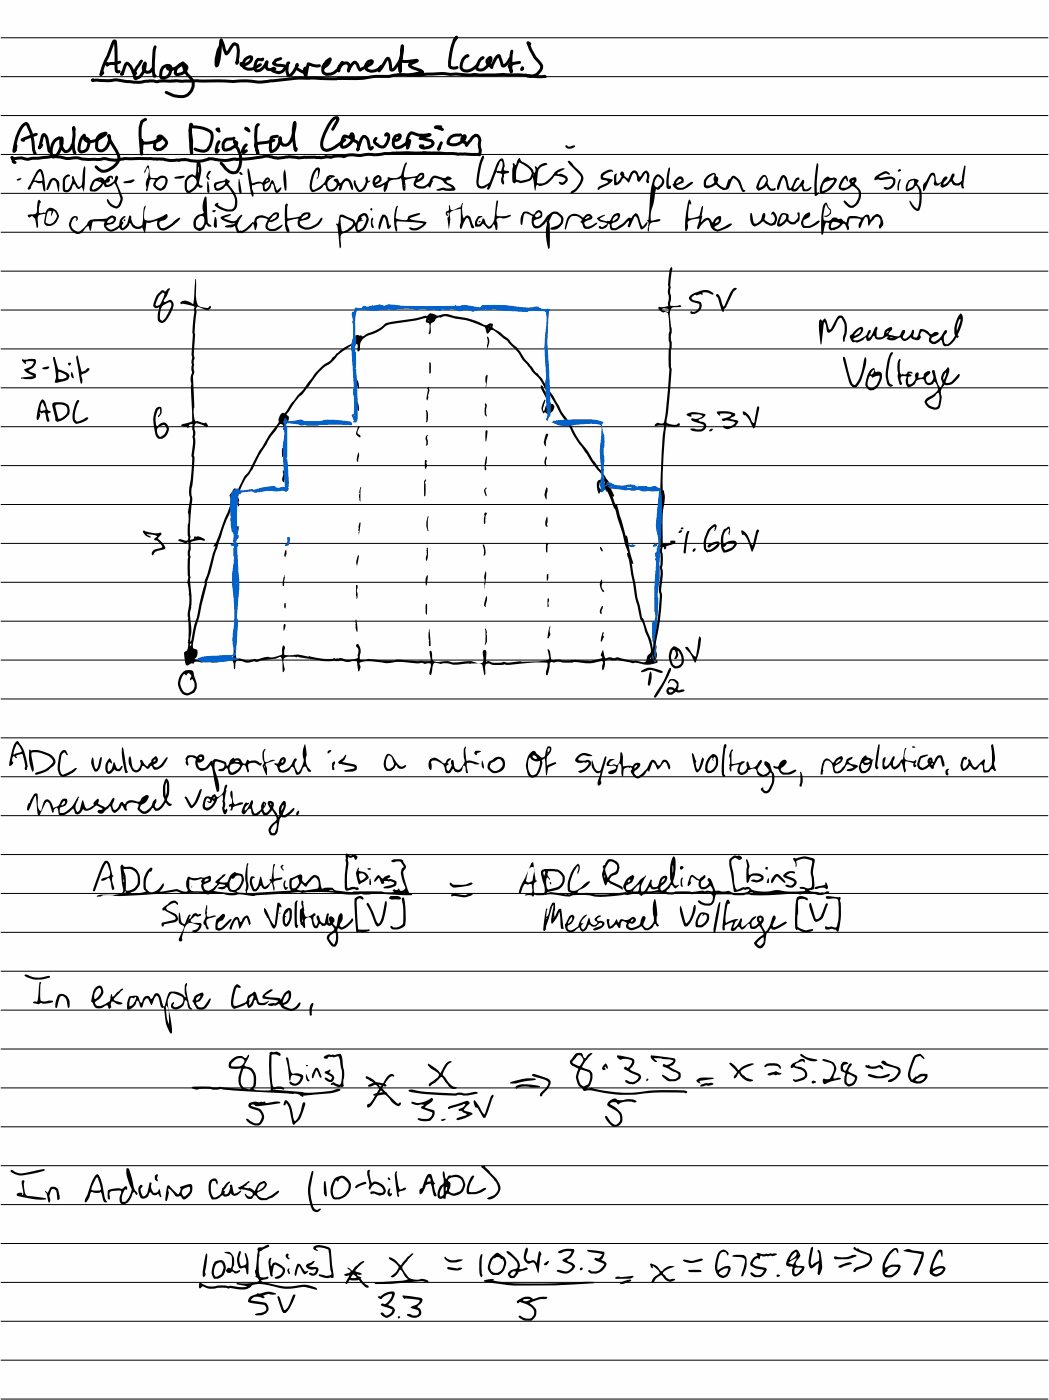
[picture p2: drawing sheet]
<svg xmlns="http://www.w3.org/2000/svg" width="157mm" height="210mm" viewBox="0 0 157 210" stroke-linecap="round" stroke-linejoin="round" font-family="sans-serif">
<path d="M0 0h157v209.6h-157z" fill="#fefefe"/>
<g fill="none" stroke="#000" stroke-width=".15">
<path d="M.1 5.7h156.8M.1 11.5h156.8M.1 17.3h156.8M.1 23.1h156.8M.1 28.9h156.8M.1 34.8h156.8M.1 40.6h156.8M.1 46.4h156.8M.1 52.2h156.8M.1 58h156.8M.1 63.9h156.8M.1 69.7h156.8"/>
<path d="M.1 75.5h156.8M.1 81.3h156.8M.1 87.2h156.8M.1 93h156.8M.1 98.8h156.8M.1 104.6h156.8M.1 110.4h156.8M.1 116.3h156.8M.1 122.1h156.8M.1 127.9h156.8M.1 133.7h156.8M.1 139.6h156.8"/>
<path d="M.1 145.4h156.8M.1 151.2h156.8M.1 157h156.8M.1 162.8h156.8M.1 168.7h156.8M.1 174.5h156.8M.1 180.3h156.8M.1 186.1h156.8M.1 191.9h156.8M.1 197.8h156.8M.1 203.6h156.8M.1 209.4h156.8"/>
</g>
<g fill="none" stroke="#000" stroke-width=".45">
<path d="M11.1 19.4l-.1-.3 .1 1.1a3.9 3.9 0 0 0 .1 2.7M21.8 17.9l-.6 .3-.2 .9v1.1l.2 2.9 .1-1.7-.1-.4-.1 .1 .1 .2a3.8 3.8 0 0 0 2.8-.5l.2-.2-.1 .1a1.17 1.17 0 0 0-.9 1.6 .93 .93 0 0 0 1.2-.3l.3-.1 .2-.5v-.1l-.8-.9h-.3l-.2 .1M28.7 18.7l-.1-.1a12.8 12.8 0 0 0 .1 4.3v-1.8l-.2-1.5 .1-.6a4.3 4.3 0 0 1 3.1 .9 3.1 3.1 0 0 1-.7 2.5 1.62 1.62 0 0 1-1.8-.1M32.7 19.3l-.2 .1 .3 .2M37.1 19.3h-.2l-.1-.1 .5 .4M38.7 18.6l-.3 .4a7.9 7.9 0 0 0 .2 4l-.4-1.3 .2-.2 1.6-.2 1-.3M49.8 19.4l.8-1.5-.1-.3-.5 .1a6.9 6.9 0 0 0-1.9 4.1 .74 .74 0 0 0 1.1 .7l1-.5 1.4-1.1M66 19h-.6l-.2 .1 1 .3M2.4 21.8l-.1 .6-.2 .3 .1-.2-.1-.1a5.8 5.8 0 0 1 1.6-3.9h.3l.2 .5a7.2 7.2 0 0 1 .8 3.4l.3 .6M5.4 20.1l-2.1 .8 .2 .1M6.2 21.7l-.3 .4 .4-1.7 .3-.3 .3 .3 .1 .4 .3 1.8 .2 .1M8.9 20.6a2.12 2.12 0 0 0-1.1 2.9 1.04 1.04 0 0 0 1.1-.9 2.23 2.23 0 0 0 .3-1.9 1.72 1.72 0 0 0 .6 2 1.13 1.13 0 0 0 1-1"/>
<path d="M12.7 20.9l-.1-.7a2.61 2.61 0 0 0-.7 2.4l.1 .1a1.1 1.1 0 0 0 1.3-1.2l-.1-.6-.4-.2v.3a1.21 1.21 0 0 0 1.5 0l1.4-.8 .2-.3a1.28 1.28 0 0 0-1.4 1.3l-.1 .7a.66 .66 0 0 0 .4 .6 .66 .66 0 0 0 .7 0 2.06 2.06 0 0 0 .8-2.2l-.1 .1 .4 .8a5 5 0 0 1 1.2 2.4 2.53 2.53 0 0 1-2.6 2l-.8-.6M32.8 21.2l-.1 .2a1.89 1.89 0 0 0-.3 1.4l.3-.3M35 20.7l-.2 .1h-.9a1.07 1.07 0 0 0-.2 1.7 2.25 2.25 0 0 0 1.8-1.1l-.4-.2 .3 .8a3.2 3.2 0 0 1 .1 3.7 1.25 1.25 0 0 1-1.7-.4l-.7-.9M36.9 21.7l-.4 .4-.2 .7h.2l.4-.2M41.5 20.4l-.8 .1-.1 .2-.1 1.1a.9 .9 0 0 0 .1 .9 1.96 1.96 0 0 0 1.3-2.1 1.02 1.02 0 0 0 .5 1.1h.4a2.04 2.04 0 0 0 1.1-1.7l.2-1v-.7a8.8 8.8 0 0 0 0 4l.2 .2v-.2M52.5 20.6l-.9-.3a1.41 1.41 0 0 0-.5 1.2v.5a1.46 1.46 0 0 0 1.7-1.1 .64 .64 0 0 0-.2-.9v.1a.64 .64 0 0 0 .4 .9l.1 .1a.82 .82 0 0 1 .4 1.4l.5-1.6 .4-.5h.2a1.82 1.82 0 0 1 .7 1.6l.1 .3 .3-.2M57.7 20.2l.2-.2 .2 .1a1.77 1.77 0 0 1-.7 1.9 .95 .95 0 0 1-1-.4l-.3-.3-.1-.1 .3-.5M59 20.7l-.1 .3a.68 .68 0 0 0 1-.7l-.1-.1-.6 .1a1.32 1.32 0 0 0-.1 1.7 1.59 1.59 0 0 0 1.6-.4l.6-.6-.3 1.2a3 3 0 0 1 .2-2l.4-.3a4.7 4.7 0 0 0 2.8 .3l-1.5 .5 1.6 .3 .3 .4a.92 .92 0 0 1-1.1 .7 .63 .63 0 0 1-.8-.3h.4M66.1 21.4l-.5 1 .2-.3M68.9 20.2h-.2a1.28 1.28 0 0 0-1.7 1.3 1.83 1.83 0 0 0 2.6-1v-.2a.52 .52 0 0 0-.5 .6l.3 .4h.3l.1 .5 .8-1.1 .5-.5a.71 .71 0 0 1 .7 .8l-.1 .6 .2 .8M71.9 22.5l-.1 .7-2.2-.2-1.1 .1a95.7 95.7 0 0 0-11-.1l-1.7 .2a3.9 3.9 0 0 0-1.8 .1h-.4a2.75 2.75 0 0 0-2.2 .2l-.5-.2-1.4 .3-.7-.2-.8 .2-2.5-.1a4.6 4.6 0 0 1-2.3 0h-.4a2.68 2.68 0 0 1-1.6 .1 3.2 3.2 0 0 0-2.4 0h-.2a13 13 0 0 1-3.7 .2l-.3 .1a4.1 4.1 0 0 1-2.1 0l-1.2-.1a5.4 5.4 0 0 1-3.6 .1h-.4a7.6 7.6 0 0 1-3-.1l-5.7-.1-.6 .1a3.9 3.9 0 0 1-2.4-.1l-.9 .2a10 10 0 0 1-3.1-.3 5.5 5.5 0 0 1-2.6-.1l-1.2-.1-2 .3h-1l-.6 .1a3.4 3.4 0 0 0-2.3 0l-.1-.2 .2 .2v.4l.3 .1"/>
</g>
<path d="M100.2 100.1l-.2 .3a19 19 0 0 1-2.1 3.9l.2 .1 1.4-2.2a5.3 5.3 0 0 0 .9-2.2zM27.4 100.6a2.06 2.06 0 0 0 .3 3.4 1.56 1.56 0 0 0 1.6-.7 1.56 1.56 0 0 0-.1-1.8l-.2-.5a.85 .85 0 0 0-.5-.7 .85 .85 0 0 0-.9 .1zM100.2 101.8l-.2 .3v.2a.63 .63 0 0 1 1-.3 .63 .63 0 0 1-.1 1.1 .63 .63 0 0 0-1-.1 .63 .63 0 0 0 .2 1l.5-.1 .5-.3a1.21 1.21 0 0 0 1.3-.3l-.2-.1h-.3a.29 .29 0 0 1-.5 .1 .29 .29 0 0 1 .1-.5 .92 .92 0 0 0-.3-1 .92 .92 0 0 0-1 0zM27.5 100.9h.1l.2 .2a.42 .42 0 0 1 .5-.3 .42 .42 0 0 1 .3 .4l-.1 .6 .3-.1a1.26 1.26 0 0 1-.1 1.8l-.7 .3a1.58 1.58 0 0 1-.8-2.5zM100.1 103.2h.5l.2 .2a.38 .38 0 0 1-.3 .2 .38 .38 0 0 1-.4-.1zM97.3 100.5a3.8 3.8 0 0 0-.3 2.1h.3a3.1 3.1 0 0 0 .1-2.1zM29.2 41.8l-.3 3.6h-.2a1.18 1.18 0 0 0-1.7-.1 .22 .22 0 0 0 .1 .2 .22 .22 0 0 0 .3 0l1.3 .2a.32 .32 0 0 1 .4 .4l-.3 3.6 .1 .4-.2 3 .1 .4-.1 .5v.6v.9a.53 .53 0 0 1-.1 .6l-.1 .8 .2 .6-.1 .2 .2 5.3-.2 .2-1.3 .3-.2 .2 .6 .2 .1-.1 .3 .2 .3-.2-.2-.1 .5-.2h.2l-.1 .7a1.66 1.66 0 0 1 0 1.2 6.5 6.5 0 0 1-.1 2.8l.1 .6-.3 3.3a5.9 5.9 0 0 0-.1 2.7 6.4 6.4 0 0 0-.2 2.8v.7a5 5 0 0 0 0 2.1l-.1 .4a.96 .96 0 0 1-1.1-.1h-.2l-.1 .2 1.1 .5 .2-.2 .2 .1-.1 3.4v1.4l.1 .3-.2 .9 .2 .8v.8a6.6 6.6 0 0 1-.1 3l.1 2.2-.1 2.1a1.34 1.34 0 0 1-.5 1.5l.1 1.3 .2 .6h.1l.6-.3 .3 .1a.88 .88 0 0 1 1.3-.2 3.2 3.2 0 0 1 1.8 0l2.6-.3 .2 .1 .1 .2 .2 1 .3-1.2 .5-.1a2.5 2.5 0 0 0 2.2 .1l.5 .1 .5-.3 2.1-.2 .7-.3 .2 .1 .1 .4 .1 1.8a.52 .52 0 0 0 .2-.7 1.87 1.87 0 0 1 0-1.4 3.6 3.6 0 0 1 1.9-.2l2.9 .5a6.6 6.6 0 0 0 2.7 .1l.7 .1a1.11 1.11 0 0 1 1.1 .1l1.6-.1 .2 1.4h.2a1.02 1.02 0 0 0 0-1.1 3.5 3.5 0 0 1 2.5-.2 6.9 6.9 0 0 0 3.3 0h1.1a4.7 4.7 0 0 0 2.4 .1l.5 .2 .8-.1 .1 .5-.3 1 .2 .3 .3-.7a1.18 1.18 0 0 1 .4-1.2l.9 .2a3.2 3.2 0 0 1 2 .1l2.8-.2a1.9 1.9 0 0 1 1.4 .2l.3 1.6 .1-.2v-.4a1.33 1.33 0 0 1 .2-1.1l.4-.1a5.2 5.2 0 0 0 2.4 .2 8.2 8.2 0 0 0 2.9-.2 12.8 12.8 0 0 1 3.4 0v.5a1.53 1.53 0 0 0-.1 1.3l.2-.1 .3-1.4a.39 .39 0 0 1 .1-.5 .39 .39 0 0 1 .5 .1 2.54 2.54 0 0 1 1.6 0h1.2l.2-.1a8.2 8.2 0 0 0 4-.1h.3v.3a.99 .99 0 0 0 0 1l.3-.8a.58 .58 0 0 1 .2-.7 .58 .58 0 0 1 .7 0h.6l.4-.1 2.3 .6 .8-.1a3.5 3.5 0 0 0 2.9-.1l-.2-.4 .1-.4v-.6l-.5-.1-.4-1.9-1.1-3-.2-.4-.7-2.9-.8-4.7a3 3 0 0 0-.6-2l-.2 .2 .4 1 .8 5.3 .4 1.4a5.6 5.6 0 0 0 .8 2.6l1.2 3.8a.91 .91 0 0 1-.5 1.2l-.1 .4a.46 .46 0 0 1-.7 .5l-1-.2h-.6l-2-.5-.8 .1-.5-.1-.6 .1-.4-1.2a.88 .88 0 0 0-.1 1.1l-.4 .2a6 6 0 0 1-3.3 .2h-2.2a2.24 2.24 0 0 0-1.4 0l-.3-.1-.1-.6a.86 .86 0 0 0-.4-.9l-.1 .1 .3 1.3a3.6 3.6 0 0 1-2.4 .4h-2.3a4.2 4.2 0 0 1-2.2 .1 3.3 3.3 0 0 1-2.3-.2l-.2 .2-.1-1.7-.2-.1-.2 .1-.1 .3a1.93 1.93 0 0 1 0 1.5 1.73 1.73 0 0 1-1.5-.2h-.3l-1.5 .1a3.1 3.1 0 0 1-1.9-.1h-.9a1.24 1.24 0 0 1-1.4-.3l-.1-1.1-.2-.2-.1 .2 .1 1.3h-1.5a7.1 7.1 0 0 1-2.6-.1l-.8-.1-1.5 .2-2-.2a1.52 1.52 0 0 0-1.2 0h-.9v-.7a1.32 1.32 0 0 0-.4-1.6l-.2 .2a1.58 1.58 0 0 1 .3 1.3l-.1 .6a3.5 3.5 0 0 1-2.6 0l-.2 .1h-.6a9 9 0 0 1-3.9-.4l-1.7-.2-.6 .1-1.3-.1-.1-.5 .2-.5-.2-.4a.82 .82 0 0 0-.3 1.1v.3l-.5 .2a1.93 1.93 0 0 1-1.6 .1l-1.1 .3a.79 .79 0 0 1-.9 0 2.68 2.68 0 0 1-2.3-.1l-.4 .1-.3-2.2-.3 2.2-.1 .1-.8-.2-.3 .2h-.6a.61 .61 0 0 0-.8 .1l-1.3-.1-.7 .1-1.1-.2a1.16 1.16 0 0 0 .4-1.4l-.5-.1a1.52 1.52 0 0 1 0-1.3l.4-2.2 .4-1.2 1.2-5-.1-.1 .6-1.6 .7-3 1.5-4.4 1.6-3.7 .3 1.2 .2-.1-.1-.5 .1-.3-.2-.4h-.1a10.4 10.4 0 0 1 2-3.8l.5-.8a17.9 17.9 0 0 1 1.9-3.5l.7-1.2 1.3-1.7 .4 .1 .2 .3 .2-.5a.79 .79 0 0 0 .2-1.3 15.8 15.8 0 0 1 2.7-3.5l.6-.7a9.3 9.3 0 0 1 3.4-3.7l.5-.4a7.4 7.4 0 0 1 2.9-2.3h.4l.1 .1v.9l.1 .1 .2-.2 .1-.3a1.99 1.99 0 0 1 1.9-2.1l1.2-.6a3.2 3.2 0 0 1 2.7-1.1l2.5-.3 1.6-.4-.1 .6 .5 .3 .1 .5-.2 .9 .2 .1a.76 .76 0 0 0 .1-.9 .69 .69 0 0 1 .6-1 .91 .91 0 0 1 1-.6 1.93 1.93 0 0 1 1.8 .1 13 13 0 0 1 4.8 1.4l.3 .9h.1l.2-.2a.48 .48 0 0 1 .9-.1l.4 .3a13.3 13.3 0 0 1 3.5 3.7l1.5 1.9a8.7 8.7 0 0 1 2.3 2.9l1.1 1.7 1.3 2.3a12.8 12.8 0 0 1 1.8 3l1.2 1.6a23.4 23.4 0 0 0 3 4.1l.2 .6-.3 .1a.75 .75 0 0 0-.7 .3 .75 .75 0 0 0-.1 .8l.3 .9 .1 .1 .1-.2 .7-.4 .4-.3 .1 .1 .6 1.1 .2 .1 .1-.1-.8-2-1.1-1.7-1.3-1.6a16.8 16.8 0 0 0-2.2-3.3l-1.5-2.7a9.8 9.8 0 0 1-1.6-2.5l-.6-1.2-.6-.7a11.4 11.4 0 0 0-2.3-3.2l-.7-.9-.7-.6-.7-1.2-.4-.6-.5-.3a11.4 11.4 0 0 0-3.2-2.7l.1-.4-.1-.2h-.3l-.3 .1a1.26 1.26 0 0 1-1.4-.3l-1.8-.6-2.2-.4a2.76 2.76 0 0 0-2.2 0h-.3a.88 .88 0 0 0-1.3 .1h-.1a35.4 35.4 0 0 1-5.6 .9l-.5 .2-.7 .6-.7 .4-1.3 .5-.8 .5-.2-.2h-.1a.7 .7 0 0 0-.8 .2 .7 .7 0 0 0-.1 .9 10.4 10.4 0 0 0-3.7 2.8 8.9 8.9 0 0 0-3 2.9l-1.1 1.6a16.2 16.2 0 0 0-2.5 3.2l-.1 .1-.2-.1a1.19 1.19 0 0 0-.7 1.3l-.1 .3a38.9 38.9 0 0 0-3.9 6.4l-.6 1a4.4 4.4 0 0 0-1.3 2.1l-.2 .4-.5-.2-.1 .1-.4 .6a.63 .63 0 0 0 .1 1v.4l-1.5 3.5a10.8 10.8 0 0 1-1.2 3.1l.2-.1v.2l-.3 .9-.8 3-.5 1.3 .1 .3-.7 2.5-.5 2.5-.4 1.1-.5 2.4-.1 .1a13.7 13.7 0 0 0-.1-4.2 9.5 9.5 0 0 0 .1-4.4l-.1-2.7 .1-1.4a2.05 2.05 0 0 1 0-1.3v-.8l.5-.2a2.63 2.63 0 0 1 1.6-.1l.1-.1a1.65 1.65 0 0 0-1.4-.5h-.2l-.1 .3-.5 .2a28.7 28.7 0 0 1 .3-6.2l-.2-.9 .2-1.2a16 16 0 0 0 .2-4.4 7.6 7.6 0 0 0 .2-2.8v-.8a.86 .86 0 0 1 .2-1.2l1.1 .4 .3 .2 .3-.1v-.2l-.3-.3h-.3l-.9-.3-.3 .1a2.84 2.84 0 0 1-.2-2.2l-.2-4.5 .2-.7-.1-.7 .1-.4-.1-.6 .1-.4a9 9 0 0 1 .1-3l-.1-1.3 .3-2.7-.1-.4 .3-.3 1.5 .5 .5-.4-.1-.2-.4 .3-.7-.1-.7-.2a3.8 3.8 0 0 1-.4-2.7v-1.3zM96 100.4v.2h.3a2.11 2.11 0 0 1 2.3 0l.6 .1-.1-.3a4.6 4.6 0 0 0-2.2-.4zM97.3 98.4v.3zM64.2 94.2v2.5h.1h.2zM72.6 94.1v.1a5.5 5.5 0 0 1-.1 2.2l.1 .2a1.9 1.9 0 0 0 .2-1.8v-.6zM28.5 96.3h.1v.1l-.1 .3zM90.3 94.6l-.3 .7-.1 .7h.2l.3-.7a.28 .28 0 0 1-.1-.4zM82.3 93.7l-.2 .7-.1 1.1h.1l.1-.2a1.23 1.23 0 0 0 .1-1zM53.2 92.7v1.2l.2 .7a2.36 2.36 0 0 0-.2-1.9zM42.5 93.5v1l.1-.3a.54 .54 0 0 0 0-.8zM35.3 90.4v.2v2.1l.2-.1v-1.2v-1zM63.8 90.4l-.1 1.3 .2 .3v-1.5v-.1zM90.1 90.8a.83 .83 0 0 0-.2 1.1h.2a.79 .79 0 0 1 .1-.9v-.3zM42.6 90.3l-.1 .5 .2 .3v-.8zM82 89.6v1.3l.1-.2-.1-.4 .2-.6-.1-.1zM72.8 89.2l-.4 1.4 .3 .3v-.3a1.47 1.47 0 0 0 .1-1.4zM53.3 87.6v2a1.27 1.27 0 0 0 .1-1.2 .68 .68 0 0 0 0-.9zM90 86.8a1.37 1.37 0 0 0 .3 1.8l.1-.1a1.4 1.4 0 0 1-.3-1.4zM72.7 85.5l-.1 .3a1.26 1.26 0 0 0-.1 1.1l-.1 .5 .1 .7 .1-.4a3.9 3.9 0 0 0 .1-2.2zM35.1 86.3v2a3.3 3.3 0 0 0 .1-1.8v-.1zM64 86.1a1.47 1.47 0 0 0-.2 1.6l.2-1.3zM42.5 86.1l-.2 1v.6h.2l.1-1.2zM81.9 85.9l-.1 .2 .1 .9a1.25 1.25 0 0 0 .1-1.1zM53.6 83.1l-.1 .3a1.96 1.96 0 0 0-.1 1.3l.3-1.5zM35.4 83l-.2 .8v.8a2.26 2.26 0 0 0 .2-1.6zM63.9 82l-.1 .4 .1 .4a1.74 1.74 0 0 0-.1 1.2 3.8 3.8 0 0 0 .2-2zM42.7 82.3l-.2 .8 .2 .3 .1-.3a.74 .74 0 0 0-.1-.8zM72.3 81.5h-.1a2.5 2.5 0 0 1 .2 1.7 1.06 1.06 0 0 0 .1-1.4l-.1-.3zM81.8 81.4l-.1 1.3h.2l.1-1.3-.1-.1zM89.8 81.8v.3l.3 .5 .1-.3zM35.5 78.8a1.52 1.52 0 0 0 0 1.3 2.01 2.01 0 0 0 .2-1.4zM53.9 78.2a2.73 2.73 0 0 0-.2 1.7v.1l.3-1.6zM64 77.2l-.2 1.3 .2 1 .1-.1-.1-.9 .1-1.1zM81.8 77.4a1.2 1.2 0 0 0 0 1.5h.1v-.6a.8 .8 0 0 0-.1-.9zM72.5 76.8l-.1 .2 .1 .2-.1 .6 .1 .6 .1-.1 .1-1 .2-.5-.2-.1zM54 72.9l-.3 1.3v.5l.2 .5 .1-1.9v-.3zM81.8 73a1.57 1.57 0 0 0-.1 1.7h.1v-.9a.79 .79 0 0 0 0-.8zM72.7 73l-.3 .4 .3 .9 .2-.1a.98 .98 0 0 1-.1-1.2zM63.7 71.8l-.2 .3v2.2l.2-.1v-1.7l-.1-.2 .2-.5zM35.1 73.6h.2zM89.7 72.3a.41 .41 0 0 1 .3 .6l.1 .3a.54 .54 0 0 1-.4-.9zM90.4 72.1h.1v.3zM42.4 70.4l-.1 .3a.7 .7 0 0 1 0 .8 .59 .59 0 0 0 .1 .7l.1-.1 .1-1.2zM72.8 68.3a4.3 4.3 0 0 0-.2 2.1 .35 .35 0 0 0 .1-.6l.2-.7v-.6zM81.7 68.3a1.33 1.33 0 0 0 0 1.5l.1-.1-.1-.4 .1-.6zM63.6 68.9v1.3l.3-.5-.1-.5 .1-.2zM53.6 67.7l-.2 1.1 .2 .4v-.5a1.12 1.12 0 0 0 0-1zM42.3 67.1v1.3l.1-.1v-.8v-.4zM81.7 65l-.1 .3a1.31 1.31 0 0 0 0 1.4l.1 .1 .1-1.1a.69 .69 0 0 0 .2-.8zM63.9 65.2a1.07 1.07 0 0 0-.1 1v.5a.77 .77 0 0 0 .1-1l.1-.6zM72.7 64.4l-.1 1.3 .1 .4 .3-1.6-.2-.1zM53.6 63.8l-.1 .4a.77 .77 0 0 0 .3 1.3l.1-.1a.32 .32 0 0 0-.3-.4 .58 .58 0 0 1 .1-.9l.1-.2zM11.5 59.9l-.3 .8a3.3 3.3 0 0 0-.1 2.5l.2 .2a2.24 2.24 0 0 0 1.9-.8l-.3-.1-.8 .5a.58 .58 0 0 1-.8 0 .58 .58 0 0 1-.1-.8l.3-1.3 .3-.8v-.2zM63.8 61.4v1.5l-.1 .3h.2a2.3 2.3 0 0 0-.1-1.8zM8 60.3a.86 .86 0 0 0-.1 1l.4 1.2a.46 .46 0 0 0 .1 .6 .46 .46 0 0 0 .6-.1 1.62 1.62 0 0 0 1.2-2.4 2.44 2.44 0 0 0-2.2-.3zM6.2 59.9a5.3 5.3 0 0 0-.6 2.9 .48 .48 0 0 0 .4-.5v-.6l.2 .2 .5-.1 .3 1.3h.4l-.3-1.1 .1-.1 .4-.2-.1-.2a.64 .64 0 0 1-.6-.7l-.3-.8-.2-.2zM8.4 60.6a1.28 1.28 0 0 1 1.7 .6 1.33 1.33 0 0 1-1.4 1.5l-.4-1.7zM72.6 60.4v.4a1.76 1.76 0 0 0 .1 1.5h.2l-.2-.6 .1-.7a.42 .42 0 0 0-.2-.6zM81 57.7a1.21 1.21 0 0 0 .3 1.2l.5 1a.45 .45 0 0 1 .2 .5 .45 .45 0 0 1-.3 .4l-.4 .7a2.75 2.75 0 0 1 .3-1.6v-.1a1.82 1.82 0 0 0-.4 1.9l.1 .2 .2-.2a.87 .87 0 0 0 1.4-.5v-.1a.48 .48 0 0 0-.4-.7l-1.2-2.5zM6.3 60.3l.5 .8v.3l-.7 .1a1.35 1.35 0 0 1 .2-1.2zM53.5 60.2l-.1 .4 .2 .9a1.22 1.22 0 0 0-.1-1.3zM64 58l-.1 .1 .1 .3v.4a1.57 1.57 0 0 0-.1 1.2l.2-.6-.1-.1a1.5 1.5 0 0 0 .2-1.2v-.2zM53.5 56.9l-.1 .1a1.3 1.3 0 0 0 .3 1.2v-.7zM72.8 56.2a1.91 1.91 0 0 0-.1 1.4v.3v.1l.3-1.8zM11.5 53.2l-.1 .5 .4 2.2a2.33 2.33 0 0 0 .4 1.5 1.46 1.46 0 0 0 0-1.2l.2-.3 .5-.1a.57 .57 0 0 0 .4-.7h-.1a1.26 1.26 0 0 1-1 .5l-.5-2.3-.1-.1zM8 53.4l-.1 .3 .2 .8a4.8 4.8 0 0 1 .1 2.8h.2l.9-.2a1.04 1.04 0 0 0 1.1-.7 1.05 1.05 0 0 0-1-.9l-.7-.2-.5-1.8zM8.8 55.7a1.73 1.73 0 0 1 1.2 .7l-.1 .2-.5 .1h-.6l-.1-.3zM3.3 53.8v.3l.6 .4-.1-.3 .2-.1h1a.8 .8 0 0 1-.9 1l-.5 .2a2.67 2.67 0 0 0 1.4 1l-1.8 .2-.1 .2 .7 .1 1.1-.1a.46 .46 0 0 0 .5-.5 .46 .46 0 0 0-.6-.4l-.5-.4a1.4 1.4 0 0 0 1-1.6l-.7-.1-.6 .1zM10.7 55.7a.58 .58 0 0 0 .4 .9zM64.3 54.2v1.7l.2-.2v-.6v-.7zM6.3 55.1l.2 .2h.5l.3-.2 .1-.2h-.3zM10.2 54.5a.21 .21 0 0 0 .4 0 .21 .21 0 0 0-.4 0zM72.9 50.4v.1a1.51 1.51 0 0 1 0 1.2v.5a1.53 1.53 0 0 0 0-1.8zM73.1 49.2l.1 .1zM73.4 48.7v.2zM23.7 44l-.6 1.2a.63 .63 0 0 0 .1 .9h.6a3.3 3.3 0 0 0-.1 2 .68 .68 0 0 0 1.2-.2l.6-.9a2.29 2.29 0 0 0 .4-1.8l-.4-.3-.8 .3h-.2a.65 .65 0 0 1 .3-.7l.6-1.1v-.3l-.3 .2-.3 .3a.42 .42 0 0 0-.7-.1zM64.1 48h.1zM24.3 45.9l.2-.2a1.19 1.19 0 0 1 1.1-.4v.1a4.1 4.1 0 0 1-.9 2.3l-.3 .3h-.2a1.29 1.29 0 0 1-.2-1.4zM24 44.1l.4-.3 .2 .1v.1l-.3 .8a1.08 1.08 0 0 1-.7 1l-.3-.1v-.2l.4-.9zM78.3 31.8a2.09 2.09 0 0 0-.3 1.8h.2l.2-1.3 .1-.3h.3l.9 .4a1.93 1.93 0 0 0 .3 1.7 1.6 1.6 0 0 0 1.7-.9 .75 .75 0 0 1 0 .9v.3a8.8 8.8 0 0 0 .4 2.9l.2-.3v-3.5a1.6 1.6 0 0 1 .5-1.5 .92 .92 0 0 1 1.2 .7 .92 .92 0 0 1-.8 1.1l-.8 .3v.1a1.34 1.34 0 0 0 1.8-.7 1.11 1.11 0 0 0-.6-1.6 1.1 1.1 0 0 0-1.5 .3l-.4 .4a2.36 2.36 0 0 1-1.3 1.2 .52 .52 0 0 1-.5-.5 .52 .52 0 0 1 .5-.5 .66 .66 0 0 0 .8-.6 .66 .66 0 0 0-.7-.7l-.3 .1a.49 .49 0 0 1-.3 .5 .49 .49 0 0 1-.5-.2l-.6-.2zM50.9 32.2l-.3 1.3h-.3l.2 .4 .3 3.3 .2-.3v-.7a1.05 1.05 0 0 1 .4-1.3 2.42 2.42 0 0 0 1.7-1.1v.2a.56 .56 0 0 0 .2 .6 .56 .56 0 0 0 .6 .1 2.16 2.16 0 0 0 1.2-2.2 .68 .68 0 0 0-.5-.6 .68 .68 0 0 0-.7 .2l-.2 .2-.5 1a1.37 1.37 0 0 0-1.2-.8l-.7-.4zM123.4 30.4l-.1 .1a10.8 10.8 0 0 0-.3 4.6h.2l.4-1.7h.5a1.1 1.1 0 0 0 .2 1.1 2.31 2.31 0 0 0 1.9-1l.3 .2 .3 .7a.53 .53 0 0 0 .1-.8l.3-.9a2.94 2.94 0 0 1 1.6 .2l-.3 .6 .1 .6h.2l.3-1a.75 .75 0 0 1 .6-.6l.2 .2 .1 1.1 .1-.1 .3-.5a1.71 1.71 0 0 1 .9-.8 .88 .88 0 0 1 .2 1.5l.1 .3a1 1 0 0 0 .4-1.5 .75 .75 0 0 0-.6-.6 .75 .75 0 0 0-.8 .3l-.2 .4a.43 .43 0 0 1-.3-.5 .53 .53 0 0 0-.9 .2l-.2 .1a3.2 3.2 0 0 0-2-.2l-.4 .9-.7-.5-.1-.1-.3 .1a.86 .86 0 0 0-1.3 .2l-.3 .1a.55 .55 0 0 1-.6-.2 4.6 4.6 0 0 1 .3-2.3l.3 .5a.58 .58 0 0 1 .3 .7 .58 .58 0 0 1-.5 .5h-.3a.52 .52 0 0 0 .8-.2 .73 .73 0 0 0-.2-1.1l-.3-.7zM10.7 32.6a1.44 1.44 0 0 0-.2 1.6 1.44 1.44 0 0 0 1.3 .8l.5-.2 .6-.8 .3-.2 .1 .1 .2 .7 .4-1.4h1.8a1.1 1.1 0 0 0 .4 1.3 1.1 1.1 0 0 0 1.4-.2l.3-.2a.6 .6 0 0 0 .6 .4 .6 .6 0 0 0 .5-.4l.4-.4 .1-.3a.55 .55 0 0 1 .4 .5 1.08 1.08 0 0 0 1.5 .1l.4 .8 .2-1.5a2.15 2.15 0 0 0 1.6-.3h.1a1.02 1.02 0 0 0 .3 1.3 1.02 1.02 0 0 0 1.3-.1l.5-.3a3.5 3.5 0 0 0 1.3-1.3 1.73 1.73 0 0 0-1.2 .8 2.15 2.15 0 0 1-1.7 .7 .61 .61 0 0 1-.2-.7 .61 .61 0 0 1 .6-.4 .56 .56 0 0 0 .5-.3 .56 .56 0 0 0-.1-.7l-1.1 .6a2.17 2.17 0 0 1-2.2 .2v-.9l.2-1.1-.3 .4-.2 2.4a.92 .92 0 0 1-1.1 .2 .92 .92 0 0 1-.5-.9l-.1-.5-.1-.2-.2 .1a2.29 2.29 0 0 1-.9 1.8h-.1l-.1-.2 .1-.3a.3 .3 0 0 0 0-.5l.1-.3a.32 .32 0 0 0 .3-.5 1.39 1.39 0 0 0-.9 1.5h-.1a1.5 1.5 0 0 1-1.4 .5l-.4-.4a.82 .82 0 0 1 .9-.4 .67 .67 0 0 0 .5-.4 .67 .67 0 0 0-.2-.7 .99 .99 0 0 0-1.2 .3l-1.4 .1a1.37 1.37 0 0 0-1.3 .4 2.69 2.69 0 0 1-1.6 1.5 1.12 1.12 0 0 1-.9-.9 1.12 1.12 0 0 1 .5-1.2h.2l-.1 .5a.4 .4 0 0 0 .3-.6 .4 .4 0 0 0-.6-.1zM33.1 32.5l-.1 .1a2.51 2.51 0 0 0 1.9 .8h.2l-.3 .2-1.1 .2v.1a1.66 1.66 0 0 0 1.4-.1l.2 .4a.59 .59 0 0 0 .5 .7 2.22 2.22 0 0 0 1.8-1.1l.2-.3a1.12 1.12 0 0 1 .4 .9 1.3 1.3 0 0 0 .2-1.3 .89 .89 0 0 1 1.4-.4l.2 .1 .1 .1a1.25 1.25 0 0 0-.2 1.4 1.57 1.57 0 0 0 2.4-.7l-.3 .2a1.53 1.53 0 0 1-1.8 .3 .63 .63 0 0 1 .2-.9 1.07 1.07 0 0 0 1.3-1.3 .93 .93 0 0 0-1.3 .5l-.2 .2a1.52 1.52 0 0 0-2 0l-.2 .7h-.2l-.6 .6a1.59 1.59 0 0 1-1.4 .7 1.15 1.15 0 0 1 0-1.6l.5-.8h-.3l-.3 .3a1.01 1.01 0 0 1-1.6 .4l-.5-.2a.52 .52 0 0 1 .6-.3l.3-.1v-.2h-.4zM103.1 29.9l-.3 1.3a9.8 9.8 0 0 0-.2 3.4 .82 .82 0 0 0 .3-1.1v-.2a1.86 1.86 0 0 1 1.7-.6v.3l-.3 1.1 .1 .2h.2a2.52 2.52 0 0 1 1.4-1.4l.2 .6a1.19 1.19 0 0 0 1.9 .9 2.3 2.3 0 0 0 1.4-.9 2.64 2.64 0 0 0-1.4 .6 .78 .78 0 0 1-1.2 0 .37 .37 0 0 1 .4-.4 1 1 0 0 0 .5-1.3 1.15 1.15 0 0 0-1.1 .8l-.1 .1-.1-.1a.67 .67 0 0 0-.5-.6 .67 .67 0 0 0-.7 .3l-.4 .3 .2-.8-.1-.2 .2-1.4-.2 .3-.3 1.2-.1 .1a2.09 2.09 0 0 1-1.6 .2v-1.1l.2-1 .2 .1a.58 .58 0 0 0-.3-.7zM98.1 26.3a5 5 0 0 0-.8 2.8l-.3 3.8-.2 .1 .2 .3v.4v.2a.69 .69 0 0 0 .1 .8v-.3a.95 .95 0 0 1 1.2-1.2l.4-.1 .1-.3-1.4 .2a3.7 3.7 0 0 1 .3-2.3l.5-2.4a.6 .6 0 0 0 .8-.3 1.03 1.03 0 0 0 .3-1.2 1.03 1.03 0 0 0-1-.7zM59.4 30.8a5.1 5.1 0 0 0-.1 3.8l.1 .1v-.4l-.1-1.1a1.07 1.07 0 0 1 1 0l3 .2a1.73 1.73 0 0 1-2 .6 .45 .45 0 0 0 .2 .5 .45 .45 0 0 0 .5 0 2.28 2.28 0 0 0 1.8-1.2l-1.3-.3a1.52 1.52 0 0 1-1.1-.3l1.3-.5 .2-.2-.4-.1-1.4 .5a.52 .52 0 0 1-.8 .5l-1.1-.3 .3-1.6zM51 32.5h.2l1.2 .5a.44 .44 0 0 1 .5 .3 .44 .44 0 0 1-.3 .5l-.4 .3a1.15 1.15 0 0 1-1 .5 4.3 4.3 0 0 1-.2-2.1zM42.9 30.5l-.2 .3-.1 1a5.1 5.1 0 0 0 .4 2.9l.1 .1 .2-.3a2.23 2.23 0 0 1-.3-1.4l1.3-.3 .3-.1 .1 .2a1.01 1.01 0 0 0 .9 1.5 2.63 2.63 0 0 0 2.7-1.7l-.2-.1a2.46 2.46 0 0 1-2.7 1.3 .67 .67 0 0 1-.5-.8l.6-.1a.85 .85 0 0 0 .9-1 .92 .92 0 0 0-1.4 .3 3.9 3.9 0 0 1-2 .3v-1.6l.1-.4zM30.7 29.4a3.4 3.4 0 0 0-.3 2.5l-.2 .1a1.4 1.4 0 0 0-.9 2.3 .82 .82 0 0 0 .8 .2 .82 .82 0 0 0 .6-.7l.2-.2h.1a.46 .46 0 0 0 .7 .3l-.6-.6-.2-3.8zM89.3 32.7a1.03 1.03 0 0 0 1.1 .6l.5 .1v.1l-.8 .5-.3-.2-.2 .1a.6 .6 0 0 0 1 .2l.4-.6h.1l.2 .2a.6 .6 0 0 0 .3 .8 2.54 2.54 0 0 0 1.7-.7l.8-.8v.3l-.2 .6 .2 .1h.1l.8-1.6a.34 .34 0 0 1 .4 .4l.5 1.5a.73 .73 0 0 0 .8-.6l.2-.4-.7 .6a1.76 1.76 0 0 1-.6-1.3l-.1-.4-.4-.3-.6 .7h-.4a4.5 4.5 0 0 1-1.6 1.3 .51 .51 0 0 1-.7 .3 .51 .51 0 0 1-.2-.7l.2-.2a1.08 1.08 0 0 0 .9-1.3 1.04 1.04 0 0 0-1.3 .9l-.1 .2h-.3a1.29 1.29 0 0 1-1.2-.4l.7-.5-.5 .1zM71.5 32.4a1.48 1.48 0 0 0-.4 1.5 .86 .86 0 0 0 1.2-.4l.5 .5a.55 .55 0 0 0 .6 .2 .55 .55 0 0 0 .4-.6h.1l.2 .2 .2 .7 .1-.2v-.9a.48 .48 0 0 1 0-.6 .48 .48 0 0 1 .6-.2 1.54 1.54 0 0 0 1.4-.3v-.2a3.7 3.7 0 0 1-2.1 .2l.2-2.3-.2 .1-.1 1a4.6 4.6 0 0 1-.5 2.4l-.6 .4-.4-.4-.3-.8h-.3l.1 .2-.1 .3-.3 .4h-.2a.45 .45 0 0 1 0-.8l.6-.4zM54 32.5a.42 .42 0 0 1 .5-.3 .42 .42 0 0 1 .3 .5l-.2 .7a1.59 1.59 0 0 1-.9 1.1 .93 .93 0 0 1 .2-1.4l.5-.1h-.3l.1-.3zM85.1 32.4a3.6 3.6 0 0 0-.5 1.9l.1 .1 .1-.4a2.46 2.46 0 0 1 .8-1.6 1.2 1.2 0 0 1 1.5 .6l-.2 .2 .3 .4a.82 .82 0 0 0 1.4 .5l.8-.7h-.4a1.25 1.25 0 0 1-1.4 .4v-.1a.36 .36 0 0 1-.2-.4 .36 .36 0 0 1 .4-.2l.1-.1a.53 .53 0 0 0 .7-.7 .53 .53 0 0 0-1-.1 .4 .4 0 0 1-.3 .4 .4 .4 0 0 1-.4-.3 1.32 1.32 0 0 0-1.8 .1zM67.2 30.7v.5a.46 .46 0 0 1-.4 .5 .39 .39 0 0 0 .2 .6l-.1-.3 .2-.2v.6l-.1 .2 .2 1.8 .2-1.8a.78 .78 0 0 1 .7-1.2l.8-.1 .1 2-.2 .5 .1 .4h.2l.4-1 .4-.6a2.05 2.05 0 0 1 .6 1.4l.1 .1h.4l-.5-1.2a.56 .56 0 0 0-.3-.5 .56 .56 0 0 0-.6 0l-.1 .3a3.1 3.1 0 0 1-.2-2.3h-.1l-.3 .7-.4 .1a.83 .83 0 0 1-1.1 .1l-.1-.5zM57.2 32.2a2.74 2.74 0 0 0-.5 2.1h.2l.6-1.8a2.94 2.94 0 0 1 .5 1.7 .44 .44 0 0 0 .4-.1 .44 .44 0 0 0 .1-.5l-.2 .2-.2-.6a.91 .91 0 0 0-.8-1.1zM124.6 33.3h.6a.34 .34 0 0 1 .5 .3l-.5 .3-.7 .2-.1-.3zM120.4 32.2a1.37 1.37 0 0 0-.3 1.7l.1 .2a1.65 1.65 0 0 0 1.4-.2l.9-.5 .2-.3a1.15 1.15 0 0 0-1 .4l-.8 .3a.57 .57 0 0 1-.7-.4 .57 .57 0 0 1 .5-.7 .6 .6 0 0 0 .5-.9l-.4 .1zM55.6 32.7l-.1 .4v.7l.2 .3 .2-.1a1.52 1.52 0 0 1-.1-1.3v-.1zM32.2 32.5l-.2 1a.43 .43 0 0 0 .3 .6l.2-.2-.1-.4a.94 .94 0 0 0-.2-1zM29.8 32.5a.44 .44 0 0 1 .7 .1l.1 .3a.92 .92 0 0 1-1 1.2 1.12 1.12 0 0 1 .2-1.6zM5.8 29.9l-.2 .4-.1 .8a.74 .74 0 0 1-.1 .8 .74 .74 0 0 1-.8 .2h-.3l-.2 .2 .3 .3 .3-.2a.37 .37 0 0 1 .4 .3h.2l.2 1.4 .2-.2v-.4a1.37 1.37 0 0 1 .2-1.3l.9-.1a2.12 2.12 0 0 0-.1 1.5 1.24 1.24 0 0 0 1.9-.8 1.18 1.18 0 0 0-.6-1.6 .72 .72 0 0 0-1.1 .5l-.2 .2-.2-.1-.6 .1-.1-.7 .1-.4a.46 .46 0 0 1 .2-.5l-.2-.4zM116.9 32l-.1 .1a2.8 2.8 0 0 0-.4 1.7v.1a1.4 1.4 0 0 0 1.3-.7l.1-.1a.96 .96 0 0 0 1.5 .2 1.31 1.31 0 0 0 .3-1.5h-.2l-.1 .2a.92 .92 0 0 1-.8 1.2h-.2a.57 .57 0 0 1-.3-.8 .76 .76 0 0 0-1-.5zM112.3 31.9a1.82 1.82 0 0 0 .6 2l.9-.4 .3-.3h.2a2.06 2.06 0 0 0 1.3 .6 1.04 1.04 0 0 0 .6-1.5l-.3-.5a.28 .28 0 0 0-.4 0 .28 .28 0 0 0 0 .4l.1-.2a.78 .78 0 0 1 .4 .8 .78 .78 0 0 1-.6 .7l-1-.6 .1-.9-.3-.1-.1 .3a1.21 1.21 0 0 1-1.2 1.2l-.4-1.5zM117.1 32.2a.39 .39 0 0 1 .5 .1 .39 .39 0 0 1 0 .5l-.9 .8v-.3zM7.2 31.6h.5l-.1 .5 .1 .2 .3-.7a.9 .9 0 0 1 .1 1.5 .84 .84 0 0 1-1.3 .2l.2-1zM107.3 32.9l.2-.1a.31 .31 0 0 1-.1 .5l-.3 .1h-.1zM71.7 33.1v.2l.2-.2zM16.1 33l.6-.4a.29 .29 0 0 1 .3 .2 .29 .29 0 0 1-.2 .4l-.3 .1h-.4zM81.9 32.9v.2zM18.5 32.9v.2l.3-.1-.1-.1zM92 32.4l.4-.2v.3l-.7 .6v-.3zM40.8 32.3l.6-.3a.47 .47 0 0 1-.3 .7l-.6 .3-.1-.1zM87.7 32.6l.3-.3 .3 .2-.6 .3-.1-.1zM45.3 32.5l.6-.5 .2 .2-.2 .3-.6 .3-.2-.1zM80.2 32.1l.4-.3a.31 .31 0 0 1 .3 .4l-.6 .4-.2-.2zM31.8 31.5v.3h.3l.2-.3zM32.1 27.4l-.1 .5a.65 .65 0 0 0 .4 .6 .65 .65 0 0 0 .8-.1l.2-.2a.55 .55 0 0 1 .6-.4l.1 .1a3.4 3.4 0 0 1 1 2.9 .93 .93 0 0 1-1.4 .5l-1-.5-.1-.1 .1-.3a.3 .3 0 0 0-.5 .1 .3 .3 0 0 0 .1 .4l1.4 .7a1.63 1.63 0 0 0 1.4-.1 2.34 2.34 0 0 0-.2-3l-.7-1 .1-.2v-.3l-.4-.2h-.2v.2zM136 27a1.68 1.68 0 0 0-.4 1.6h.2a2.35 2.35 0 0 0 1.3-.8 2.2 2.2 0 0 1 .5 2l-.3 1.4a1.37 1.37 0 0 1-.9-.9l-.2-.3a1.47 1.47 0 0 0 .7 1.4l.4 .2a.33 .33 0 0 0 .4-.4 5.3 5.3 0 0 0 0-3l-.1-.2a.53 .53 0 0 1-.2-.8l.1-.1a1.11 1.11 0 0 0-1.5-.1zM55.4 31.3a.2 .2 0 0 0 .4 0 .2 .2 0 0 0-.4 0zM7.3 31.4v.1zM14 27a1.55 1.55 0 0 0-.5 1.6 1.67 1.67 0 0 0 2-1 .63 .63 0 0 0 1 .3l.7-.4 .4 .8 .3 .9a1.42 1.42 0 0 1-.5 1.7 2.26 2.26 0 0 1-1.3-1.1 1.3 1.3 0 0 0 1.5 1.4 1.81 1.81 0 0 0 .4-2.6l-.2-.4a1.41 1.41 0 0 1-.1-1.6l-.1-.2-.3-.1a1.37 1.37 0 0 1-1.4 1.3v-.2a.42 .42 0 0 0 .5-.2 .42 .42 0 0 0 0-.5l.2-.1 .2 .2a.37 .37 0 0 0 0-.5 .37 .37 0 0 0-.6 .1l-.5 .6a.98 .98 0 0 0-1.5-.2zM126.2 26.5l-.4 .6a1.13 1.13 0 0 0-.1 1.2 1.33 1.33 0 0 0 1.6-.3 .52 .52 0 0 1 .8 .2 1.62 1.62 0 0 1-.4 2.5l-.4 .1-.9-.8-.1 .1a1.46 1.46 0 0 0 .9 1 1.46 1.46 0 0 0 1.4-.9 1.82 1.82 0 0 0-.6-2.6l-.1-.1a.64 .64 0 0 0 .1-1 .8 .8 0 0 0-.9 .7l.1 .1a.56 .56 0 0 1-.5 .8h-.8a1.73 1.73 0 0 1 .7-1.4l.2 .5a.65 .65 0 0 0-.3-.9zM37.1 25.2a4.6 4.6 0 0 0 .2 2.3l.2 1.3 .3 .6h.1v-.6a.98 .98 0 0 1-.1-1.1l.5-.1a.62 .62 0 0 1 1 .4 .5 .5 0 0 0 .4 .7 1.28 1.28 0 0 0 1-1.2 .75 .75 0 0 1 .4 .9l.1 .3a.4 .4 0 0 0 .4 .2 .4 .4 0 0 0 .3-.3l.2-.3v-.3l-.6 .5-.4-.9a.61 .61 0 0 0-.4-.6l-.5 .9-.4 .4a.58 .58 0 0 1-.2-.6 .58 .58 0 0 1 .5-.4l.3-.2a.43 .43 0 0 0-.3-.6 .43 .43 0 0 0-.5 .4l-.4 .4a1.44 1.44 0 0 0-1.4 .1l-.3-1.2a1.37 1.37 0 0 0-.4-1zM122.2 24.4l-.2 1.6a11.5 11.5 0 0 0 0 3.3h.2l.4-.4h-.3l-.1-.2v-1.7l.3-2.3zM123.3 26.8l-.2 .4a2.03 2.03 0 0 0-.3 1.7 1.96 1.96 0 0 0 1.5-.5l.1-.2a2.56 2.56 0 0 0 .8-1.4l-.4-.3a.65 .65 0 0 1-.9-.1zM85 24.1a4 4 0 0 0 1.4 1.7 1.11 1.11 0 0 1 .2 1.8l-.5 .6-.7 .5v.2a2.61 2.61 0 0 0 1.9-2.2 2.55 2.55 0 0 0-1.2-1.6l-.3-.5a.68 .68 0 0 0-.8-.5zM35.8 26.8h-.1a4.1 4.1 0 0 0 .2 2.2l.2-.1v-.3zM31.1 27.1l-.1 1.5 .2 .3 .1-.1v-.3zM29.6 24l-.2 1.1a1.85 1.85 0 0 1-.3 1.2 .9 .9 0 0 0-1.3 .6 2.01 2.01 0 0 0 .2 2 2.12 2.12 0 0 0 1.6-1 .35 .35 0 0 0 .4 .2 .35 .35 0 0 0 .3-.3 .42 .42 0 0 1-.5-.5 4.2 4.2 0 0 0 0-3.3zM105.9 26.3a1.24 1.24 0 0 0-.3 1.8 1.6 1.6 0 0 0 1.5-.4h.1a1.47 1.47 0 0 0 1.7 .6l.3-.3 .5-1.3a1.45 1.45 0 0 1 1 1.2l.3 .7a.28 .28 0 0 0 .3 .2 .28 .28 0 0 0 .2-.3 .69 .69 0 0 1-.5-.8 1.73 1.73 0 0 0-1.4-1.4l-.3 .5-.3 .1-.4 1.2a1.37 1.37 0 0 1-1.2-.8 .61 .61 0 0 0-.3-1 .38 .38 0 0 0-.2-.4 .38 .38 0 0 0-.4 .1zM56.1 26.5a.98 .98 0 0 0 .2 1.6l.5-.1 .7-.3a.98 .98 0 0 0 .1 1l.4-.8a.97 .97 0 0 1 1-1l1-.2 .3 1.7 .2 .1 .2-.1-.1-1.4a2.52 2.52 0 0 1 1.6-.3l-.1 .2a.73 .73 0 0 0-.2 .8 .73 .73 0 0 0 .7 .5h.3a1.59 1.59 0 0 0 1.2-.3l.3 .2 .3-.9a.45 .45 0 0 1 .2-.5 .45 .45 0 0 1 .6 0l.7 .3 .4 .5 1 .6-.1 .1h-.5a1.66 1.66 0 0 0-1.7 .3l.4 .1 .6-.2a3.1 3.1 0 0 0 1.8 0 .98 .98 0 0 0-.9-.9l-.4-.4 .1-.1a.67 .67 0 0 0 .7-.3 .56 .56 0 0 0-.9-.1l-.9-.1a.95 .95 0 0 0-1-.2 .95 .95 0 0 0-.5 .9 1.23 1.23 0 0 1-2.1 .3l.3-.2a.98 .98 0 0 0 .9-1.4h-.3h-.3a2.39 2.39 0 0 1-2.1 .6h-.2a3.9 3.9 0 0 1 .4-2.1l-.1-.1a.75 .75 0 0 0-.4 .7l-.1 .4a1.38 1.38 0 0 1-2.2 1.1h-.1a1.25 1.25 0 0 1-1.1 1.1l-.4 .2-.3-.1a.98 .98 0 0 0 .8-1.2 .54 .54 0 0 0-.9 0zM53 27a1.83 1.83 0 0 0 .8 1.8 1.42 1.42 0 0 0 1.2-1.4l.4-.3h-.2l-.2-.7h-.2a.84 .84 0 0 0-.1 .9 1.43 1.43 0 0 1-.9 1.1h-.1a2.16 2.16 0 0 1-.5-1.3zM47.2 25.2a4.2 4.2 0 0 0-.7 3.2l.1 .3a2.1 2.1 0 0 0 1.6-.6l.2-.4h.2l.2 .1a.89 .89 0 0 0 .7 .9 .89 .89 0 0 0 1-.6l.3-.3-.1 .6 .2 .1a.8 .8 0 0 0 .3-.7l.1-.3a.46 .46 0 0 1 .4-.4 .46 .46 0 0 1 .5 .2l.4 1.1h.2a1.71 1.71 0 0 0-.8-1.7h-.4l-.6 .7h-.2l-.1-.3a.39 .39 0 0 0-.3-.4 .39 .39 0 0 0-.5 .3 .66 .66 0 0 1 .5 .7 .66 .66 0 0 1-.6 .6 .62 .62 0 0 1-.7-.2 .62 .62 0 0 1-.1-.6 1.84 1.84 0 0 1 1.1-1.1 .85 .85 0 0 0-.9-.1 .85 .85 0 0 0-.5 .7 3.2 3.2 0 0 1-1.8 1.4l-.1-.1a3.7 3.7 0 0 1 .7-2.9 1.58 1.58 0 0 1-.1 1.3l.2-.1 .2-.7a.53 .53 0 0 0-.2-.8zM9.7 26.4l-.2 .3a4.2 4.2 0 0 0 0 2 .85 .85 0 0 0 1.3-.8l.3-.3h.1a.9 .9 0 0 0 .6 .7l.3-.2a.5 .5 0 0 1 .4 .6l.2-1.1a7.7 7.7 0 0 0 0-2.7 5.3 5.3 0 0 0-.4 2.4l-.1 .4a.37 .37 0 0 1-.4 .3 .37 .37 0 0 1-.3-.4l-.5-1.2-.1-.1-.1 .2a2.02 2.02 0 0 1-.7 1.9h-.3a3 3 0 0 1 .1-1.8l.5-.2 .1-.2-.4-.1zM7.6 26.9l-.6 1.4 .1 .1h.1l.7-1.4a.44 .44 0 0 1 .5 .3l.3 1.4h.1a2.75 2.75 0 0 0-.1-1.7 .67 .67 0 0 0-1.1-.1zM139.2 26l-.6 1.1a1.21 1.21 0 0 0-.4 1.5 5.2 5.2 0 0 0 1-2l.3-.4a1.03 1.03 0 0 1 .2 1.3 .59 .59 0 0 0 1.1-.1v.1a.37 .37 0 0 0 .1 .5 .37 .37 0 0 0 .5 0l.4-.3a.54 .54 0 0 1 .6-.5 .79 .79 0 0 0 1.4 .4l.2 .5 .2 .1v-.7l.3-2.6-.1-.1-.4 1.7a.7 .7 0 0 1-.6 .9 .7 .7 0 0 1-.8-.7 .43 .43 0 0 0 .1-.7 .43 .43 0 0 0-.4 .4 1.8 1.8 0 0 1-1.1 1.2v-.1v-.2l.5-.6a.27 .27 0 0 0-.2-.3 .27 .27 0 0 0-.3 .2l-.2 .3a.68 .68 0 0 1-.8 .5l-.4-1.4-.2-.2zM123.3 27.4l.5-.2 1-.3a2.43 2.43 0 0 1-1.7 1.7l-.1-.5zM117 26.3a2.74 2.74 0 0 0-.6 2.1l.2-.1 .1-.4a2.24 2.24 0 0 1 .6-1.3l.4 1.2a.62 .62 0 0 0 .4 .7 .31 .31 0 0 1 .5 .1h.5l.2-.1 .4-.5 .2-.1 .1 .1a.54 .54 0 0 0 .3 .6 1.11 1.11 0 0 0 1.1-.4v-.2l-.3 .1a.52 .52 0 0 1-.7 .1 .52 .52 0 0 1-.1-.7v-.5l-.2-.1a2.27 2.27 0 0 1-1.2 1.4l-.1-.3 .5-1.1a.2 .2 0 0 0 .3-.1 .2 .2 0 0 0-.1-.3 .8 .8 0 0 0-.7 .9l-.3 .6-.3 .2-.5-1.7a.42 .42 0 0 0-.7-.2zM22 24.8l-.4 .8v.3l.4-.8h.1a2.37 2.37 0 0 1-.2 2.1l-.1 .5 .1 .3-.1 .5 .2 .1 .4-1.3a.53 .53 0 0 1 .3-.5 .53 .53 0 0 1 .5 .2 .79 .79 0 0 0-.3 .7 .79 .79 0 0 0 .6 .6 .96 .96 0 0 0 1.5-.7 .86 .86 0 0 0-.2-1.2 .86 .86 0 0 0-1.2 .2h-.1a.79 .79 0 0 1-.9-.1 .79 .79 0 0 1-.2-.8l-.1-.9zM5.6 25.6l-1.4 2.5v.3l.2-.1 .3-.2-.1-.1 .2-.3a.47 .47 0 0 1 .7-.4l.4 .1 .4-.1 .3 1.3h.2l-.1-.8a4.6 4.6 0 0 0-.5-2.4l-.3-.1zM134.6 26.9l-.3 .8v.8h.2l.1-.9 .2-.7-.1-.1zM113.9 26.4l-.2 .4a2.2 2.2 0 0 0-.5 1.5 .45 .45 0 0 0 .8 .1l.7-.5a.89 .89 0 0 0 1.3 .5v-.3a.67 .67 0 0 1-1-.4l-.1-.2a1.16 1.16 0 0 0-.5-1.3zM76.7 24.5l.1 .4a6 6 0 0 0 0 2.4l.2 .1a.84 .84 0 0 1 1 0 2.43 2.43 0 0 0 1.6-.7l.1-.1 .3 1.9h.1a.7 .7 0 0 1 .4-.8 1.23 1.23 0 0 0 1.4-.2l.9-1a.35 .35 0 0 1 .5-.2l1 .2 .3 .2a.57 .57 0 0 1-.3 .6 .57 .57 0 0 1-.6-.1 .41 .41 0 0 0 .2 .4 .41 .41 0 0 0 .4 0l.3-.1a.7 .7 0 0 0 .3-.8 .7 .7 0 0 0-.6-.6 .62 .62 0 0 0-.7 0l-.2-.1v-.1l1.1-.6a.49 .49 0 0 0-.7 0 2.53 2.53 0 0 0-1.4 1.3 1.88 1.88 0 0 1-2 .8 4.2 4.2 0 0 1 .4-2.2l1.1-.6a.93 .93 0 0 0-1.4 .4l-.1 .2-.2-.3h-.2a.83 .83 0 0 1 0 1 3.7 3.7 0 0 0-2-1.8l-.2-.4a.74 .74 0 0 0-.5 .8l-.1 .2-.3-.3zM42.6 25.4a5.6 5.6 0 0 0 .1 3.1h.2v-1.1l-.2-1.6zM28.3 26.7a.67 .67 0 0 1 .8-.1 .67 .67 0 0 1 .3 .8 2.05 2.05 0 0 1-1.1 1.1h-.1a1.64 1.64 0 0 1 .1-1.8zM131.1 26.4l-.2 .3v.2h.3a3.6 3.6 0 0 0 2.1-.1 .48 .48 0 0 1 .4 .3 .48 .48 0 0 1-.2 .6 .88 .88 0 0 1-1.1 .3l-.2 .2a1.12 1.12 0 0 0 1.8-.8 .68 .68 0 0 0-.7-1l-1.6 .2-.1-.1 .9-.5h.2l.3 .2 .2-.1a.67 .67 0 0 0-1.2-.3zM101.4 26.6l-.7 1 .2 .4a1.2 1.2 0 0 0 1.4 .3l1.1-.6 .3-.4a1.22 1.22 0 0 0-1 .5 .88 .88 0 0 1-1.4 0l.7-.3a.54 .54 0 0 0 .2-.9 .54 .54 0 0 0-.8 0zM90.1 26a.58 .58 0 0 0-.2 .6 .58 .58 0 0 0 .6 .4l.5 .2-.1 .1-1.2 .6a.41 .41 0 0 0-.2 .5h.1l.5-.3a2.21 2.21 0 0 0 1.6-1.2l-1.5-.3a1.34 1.34 0 0 1 1.5-.9h.1a.62 .62 0 0 0-1-.2zM72.2 23.3a9.5 9.5 0 0 0-.8 4.4 .93 .93 0 0 0 1.5 .1l.1 .2a.19 .19 0 0 0-.1 .3 .19 .19 0 0 0 .3 0l1.1-2.6 .2 .2a.46 .46 0 0 1 .6 .2 .46 .46 0 0 1-.1 .6 .7 .7 0 0 0 .4 .9v-.2l-.1-.7 .2-.6 .6-.2 .1-.2-.1-.1a.65 .65 0 0 1-.7-.3 1.68 1.68 0 0 0-.2-1.6 1.53 1.53 0 0 0-1.1 1.3l-.4 1.3a1.47 1.47 0 0 1-.7 1.2 1.13 1.13 0 0 1-1.2 .3 4.4 4.4 0 0 1 .1-2.6l.5-1.7v-.2zM14.2 27.1h.3l.5 .2 .2 .1-.2 .3a1.54 1.54 0 0 1-1.1 .6l-.1-.3zM136.1 27.2l.5-.2a.46 .46 0 0 1 .1 .8l-.2 .2-.7 .3 .1-.4zM100.1 25.1l-.1 .1a6.5 6.5 0 0 0-.2 2.9l.2 .2h.3l.1-.3v-.2l-.3 .1v-.2v-1l.2-1.6zM32.4 27.6l1.2-.4a.41 .41 0 0 1-.2 .6l-.6 .4a.33 .33 0 0 1-.4-.1 .33 .33 0 0 1 0-.5zM23.7 26.9a.68 .68 0 0 1 1-.1 1.23 1.23 0 0 1-.7 1.4 .67 .67 0 0 1-.6-.9zM114.3 26.5a.52 .52 0 0 1 .2 .9 .98 .98 0 0 1-1 .6 2.88 2.88 0 0 1 .8-1.5zM98.3 26.5l.1-.1a.7 .7 0 0 1 .7 .5 .7 .7 0 0 1-.3 .8l-.5 .4a.75 .75 0 0 1-.2-1.3zM60.5 27.7v.1zM106 26.6l.3-.2a.44 .44 0 0 1 .6-.2 1.46 1.46 0 0 0 0 1.1 1.01 1.01 0 0 1-1.2 .4v-.6zM92 26.1l-.1 .5 .1 1.1a1.09 1.09 0 0 0 1.1-.9l.2-.1h.1l.7 .6 .2-.2a1.42 1.42 0 0 1 .7-1.2 1.23 1.23 0 0 1 .4 1.1l.1 .2h.2l.9-1.3a1.18 1.18 0 0 1 .1 1.2l.1 .2 .2 .1 .1-.1v-.4a.9 .9 0 0 0-.4-1.4l-.5 .4-.3 .5h-.1l-.2-.1a.68 .68 0 0 0-.8-.8l-.5 .4-.2 .8a.7 .7 0 0 1-.7-.7l-.1-.2-.2-.1a.42 .42 0 0 0-.3 .3 .42 .42 0 0 0 .2 .4l-.7 .9-.1-.1v-.7l.1-.5zM101.5 26.9l.3-.1 .2 .1v.2l-.7 .4-.1-.2zM18.5 27.2v.2h.1a1.8 1.8 0 0 0 1.5-.3v-.2h-.2zM127.5 27h.3l-.2 .3zM56.4 26.7l.2-.2a.3 .3 0 0 1 .2 .3 .3 .3 0 0 1-.2 .3l-.3 .2h-.2zM39.9 27l.2-.1h.1l-.3 .3-.1-.1zM77.7 24.3a2.62 2.62 0 0 1 1.9 1.7l-.1 .3a.73 .73 0 0 1-.7 .6 1.96 1.96 0 0 1-1.6 0v-.1a4 4 0 0 1 .5-2.5zM5.8 25.8l.2-.1h.1l.3 1.1-.1 .3h-1.1l.2-.7zM2.5 26.9l.2 .2 .5-.3-.1-.1zM31.2 25.7a.76 .76 0 0 0 0 1.2h.1v-.2l-.2-.3 .4-.7-.1-.2zM14.8 26.9l.3 .1zM62.9 26.3l.2-.1 .1 .1a.87 .87 0 0 1-.7 .5l.1-.1zM26.1 26.5v.1a1.76 1.76 0 0 0 1.3 0l.2-.1v-.2zM49.3 26.6h.2zM79.8 26.1l.1 .2zM35.8 25.8l.1 .3h.5l-.3-.3zM134.5 25.4l-.2 .2 .2 .1 .4-.2-.3-.2zM29.7 25v.8zM74.8 24.2l.2-.1a.78 .78 0 0 1 .2 .8l-.2 .7-.4-.1-.2 .1v-.4zM84.6 21.8v.2a.97 .97 0 0 0 1.5-.1l-.2-.2a.89 .89 0 0 1-1.2 0z" fill="#000"/>
<path d="M98.3 82v.5a1.02 1.02 0 0 0-.2 1v.2a3.5 3.5 0 0 1 0 1.9 36.6 36.6 0 0 0 0 6.8l-.2 .7a.17 .17 0 0 0-.2 0 .17 .17 0 0 0-.1 .2v2.1a4.4 4.4 0 0 1 0 2.8l-.1 .1 .5 .9 .2-.2-.1-.3a8 8 0 0 0 .1-3v-.7a39.8 39.8 0 0 0 .2-6.3 21 21 0 0 0 .1-6.7zM35.2 80.7l-.2 .6-.5 .2 .1 .1a.38 .38 0 0 1 .4 .4 2.43 2.43 0 0 0 0 1.5 18.2 18.2 0 0 0 0 6.5l.1 2.2-.1 1.8a6.1 6.1 0 0 0 .1 3.5 .79 .79 0 0 1-1 .6h-1.2a8.7 8.7 0 0 0-3.4 .5v.2l.7 .3a11 11 0 0 0 3.3-.1l2-.2v-.3a.68 .68 0 0 1-.7-.3h.4a27.5 27.5 0 0 0 .3-6.5l.2-1.9a19.7 19.7 0 0 0-.1-5.3l-.1-2.5 .2-.3-.3-.5v-.5zM97.6 95.8v.3zM35.3 87v.6zM94.1 81.6l-.1 .1a.95 .95 0 0 0 1.1 0 .68 .68 0 0 0-.7-.1l-.1-.1zM97.9 81.5l-.2 .2a.31 .31 0 0 0 .4 .1 .31 .31 0 0 0 .2-.3l-.2-.1zM43 80.4v.3a.84 .84 0 0 1-.4 .9l.2 .1h.3a1.43 1.43 0 0 0 .2-1.3zM82.7 63.1l-.1 .1a3.9 3.9 0 0 0 3.4 .4l1.3-.1a6.6 6.6 0 0 1 2.5 .1 1.17 1.17 0 0 1 .2 1.2l-.1 .9a16.4 16.4 0 0 0 .1 5.1l-.1 2.7 .2 .2 .3-.4v-1.5l-.1-.6 .1-.8a1.87 1.87 0 0 1 .1-1.4l-.2-1.7a6.2 6.2 0 0 0-.2-3.3v-.5l.2-.3a6.3 6.3 0 0 0-3.3-.4h-2.7zM42.6 62.6a1.01 1.01 0 0 0-.1 1.1l-.2 .5a1.47 1.47 0 0 1 .2 1.4 27.3 27.3 0 0 0 .1 6.8l.2 1.2a2.61 2.61 0 0 0 .4-2.2l-.2-2.6-.1-.1 .1-.4v-2.6a4.8 4.8 0 0 0-.1-2.1v-.2a4.6 4.6 0 0 1 2.2 .3l.4-.1a3.5 3.5 0 0 0 1.8 .1l.7-.1h4.2l.3 .1 .2-.1a.34 .34 0 0 0-.3-.5 12.4 12.4 0 0 0-5-.1l-.4 .1a3.9 3.9 0 0 1-2.1-.3h-.2a3.2 3.2 0 0 1-1.7 .2zM53 50.3a3.5 3.5 0 0 0-.4 2.2l.3 5.4-.1 .9a9.6 9.6 0 0 1 .1 3.2l-.3 .1 .1 .3a.61 .61 0 0 1 .2 .8h.1a.51 .51 0 0 0 .5-.5 62.1 62.1 0 0 0-.3-7.7l.1-.5a4.2 4.2 0 0 0-.1-1.9v-1.1a1.52 1.52 0 0 0-.1-1.3zM55.5 45.9l-.1 .1a.52 .52 0 0 0 .7 .5l.9-.2 .4 .1 1.2-.1a2.03 2.03 0 0 0 1.3-.1l2.8 .1a2.08 2.08 0 0 1 1.6 .2 1.9 1.9 0 0 1 1.5 0l.4-.2 .5 .1 .7-.1a.88 .88 0 0 1 .9 .2l.6 .1a3.2 3.2 0 0 1 2 0 4.7 4.7 0 0 1 2.7-.2 .72 .72 0 0 1 .9 0 20.9 20.9 0 0 0 5.8 .1l.4 .1a1.09 1.09 0 0 1 1 .2l.1 1.3a31.8 31.8 0 0 0-.1 8.4 5.1 5.1 0 0 0 0 2.3l.1 2.9a1.35 1.35 0 0 1-.1 1.1l.2 .2 .5-.8-.2-6.8a37.9 37.9 0 0 1 0-8.8l.1-.1a.36 .36 0 0 0-.6-.2l-.9-.2a.82 .82 0 0 0-1-.1h-1.4l-4.1-.4-2 .1-.4 .3-.6-.1a4.4 4.4 0 0 0-2.4-.1l-.7-.1a68.8 68.8 0 0 1-9.6-.1h-.7a.51 .51 0 0 1-.6 .1h-.8zM53 62v.3z" fill="#0062cc"/>
<path d="M37.4 165.1l-.2 .1a.53 .53 0 0 0 .6 .8 1.35 1.35 0 0 1 1.4 1.1 .9 .9 0 0 1-1.1 1l-1-.6h-.3a2 2 0 0 0 1.3 1h.6a1.41 1.41 0 0 0 .8-1.5 1.41 1.41 0 0 0-1.2-1.2l-.7-.3 .1-.1a.48 .48 0 0 1 .6 .1l2.1-.1 1.6-.3a.96 .96 0 0 0-1.2-.2l-.9 .2-.3-.2-.3 .1-.2-.1-.3 .1-.6-.1zM42.7 164.7l-.3 .7h.3l.1-.3 .2 .2 .3 .8 .5 2 .1 .3 .3-.2a3.1 3.1 0 0 0 1.2-2.1l.3-.9-.1-.2-.3 .1-.4 1.5-.3 .7-.4 .5a1.38 1.38 0 0 1-.4-1.2 2.24 2.24 0 0 0-1-1.9zM28.7 162.8a1.18 1.18 0 0 0 1.1 .2 4.5 4.5 0 0 1 2.2 .1h.2a3.6 3.6 0 0 1 1.9 0l9.2 .6a.6 .6 0 0 0 .8 0l.7 .2 .6 .3v-.2l2.5-.2a5.7 5.7 0 0 0 3.1-.7l-.1-.1a1.8 1.8 0 0 0-1.3 .3 17.8 17.8 0 0 1-6.2 0l-2.5-.3h1.1l.4 .1 .1-.1a1.05 1.05 0 0 0-1.4-.3l-.3-.1-.1-.8-.1-3.9a1.48 1.48 0 0 1 1.3 .1l.1-.1a.77 .77 0 0 0-1.1-.4l-.2-.1-.4 .2v.1a27.7 27.7 0 0 0 .2 5.4v.1a7 7 0 0 1-2.5-.2 2.54 2.54 0 0 0-.4-3.2l-.4-.1a.51 .51 0 0 1-.6-.3l.4-.8a.66 .66 0 0 0 .2-.7 .66 .66 0 0 1-.6 .4 1.34 1.34 0 0 0-1.9 .3l-.2 .2a.64 .64 0 0 0-.3 .8 .64 .64 0 0 0 .7 .4l1.1-.1v.1a3.3 3.3 0 0 0-.1 2.6l.2 .4-2.1-.2a3.5 3.5 0 0 0-1.8 0l-1.7-.2h-1.6zM55.9 163.8v.1a1.33 1.33 0 0 0 1 0l.7-.1 .4-.2-.4-.2zM36.4 160a1.19 1.19 0 0 1 1.6 1.4v.3a1.29 1.29 0 0 1-.7 1.4 1.34 1.34 0 0 1-1.2-1.9zM48.5 158.2a.4 .4 0 0 0 .3 .3 .4 .4 0 0 0 .4-.3l.8 .1 .6-.2a1.78 1.78 0 0 1 .4 1.3 4.6 4.6 0 0 1-.1 2.9 1.13 1.13 0 0 1-.9-.3l-.5 .3a.22 .22 0 0 0 .4 0l.4 .3a.57 .57 0 0 0 .7 .1h.2l.3-.2-.1-.9a3.8 3.8 0 0 0-.1-2.2v-.4a1.48 1.48 0 0 0-.4-1.3l-.8 .2h-.5a1.18 1.18 0 0 0-1.1 .3zM55.1 162.5v.1h.4a1.98 1.98 0 0 1 2.1 0l.3-.1-.3-.3a2.39 2.39 0 0 0-2.4 .2zM42.8 158.3l.3 1.4 .2 2h.1a.77 .77 0 0 1 .5-.8 1.14 1.14 0 0 1 1.1 .4 .89 .89 0 0 1-.6 .9 .89 .89 0 0 1-1-.3h-.1a.71 .71 0 0 0 1.1 .5 1.44 1.44 0 0 0 .9-1.4l-.8-.4-.7 .1a2.51 2.51 0 0 1-.6-1.9l-.1-.5zM48.6 160.4l.1 .3 1 .5a.3 .3 0 0 1-.2 .4 .3 .3 0 0 1-.4-.1l-.2-.2h-.3a.76 .76 0 0 0 1.1 .6 .66 .66 0 0 0 .3-.7 .66 .66 0 0 0-.6-.5l-.1-.1 .2-.4-.1-.1zM45.8 160.8a.87 .87 0 0 0 .4 1.1l.1-.2zM47.2 159.9a1.75 1.75 0 0 0-.5 1.5h.2l.5-1.2 .5 1.1h.2l-.4-1.1a.36 .36 0 0 0-.5-.3zM45.8 159.4v.2h.2l.1-.1zM35 158.8a.96 .96 0 0 1 1.6 0 1.05 1.05 0 0 1-1.4 .8h-.6v-.1a.64 .64 0 0 1 .4-.7zM19.3 149.2a2.97 2.97 0 0 0-.3 1.9 1.34 1.34 0 0 0 1.4-1.2l.2-.1 .2 .2 .2 .8h.2h.1l.4-1.1a.31 .31 0 0 1 .2-.3 .31 .31 0 0 1 .3 .1l.1 .3a.64 .64 0 0 0 .4 .6 2.48 2.48 0 0 1 .8-1.4 1.6 1.6 0 0 1 .5 1.4l.2 .4 .1 .1 .2-.1 .1 .8a5.5 5.5 0 0 0 .9 3.1l.2-.1v-.5l-.5-3.1a1.89 1.89 0 0 1 .6-2.3h.2a2 2 0 0 1 1.4 .8 1.1 1.1 0 0 1-1.4 1.1l-.1-.1 .2-.3-.1-.2a.55 .55 0 0 0-.4 .7 .55 .55 0 0 0 .7 .4 1.47 1.47 0 0 0 1.4-1.3l.1-.1 .2 .2 .1 .3a.69 .69 0 0 0 .6 .9h.1a1.71 1.71 0 0 1-.6-1.4 4.5 4.5 0 0 1-.2-2.6 .82 .82 0 0 0-.4 1.1l.1 1.1a2.31 2.31 0 0 0-2.3-.8l-.4 .8-.3 1.3h-.3a2.94 2.94 0 0 0-.8-1.9h-.4l-.2 .3a.47 .47 0 0 1-.5 .5 .64 .64 0 0 0-.8-.4 .64 .64 0 0 0-.4 .8l-.2 .2-.2-.2a.77 .77 0 0 0-.8-.9zM24.9 150.5a1.34 1.34 0 0 1 .4 1.3v1.5a6.3 6.3 0 0 1-.4-2.8zM46.6 150.2a2.02 2.02 0 0 0-.2 1.8h.3a3.1 3.1 0 0 1 .2-1.7l-.1-.2zM39.5 148.8l-.2 .4 .1 .3 2.2 .3a.54 .54 0 0 1-.7 .3l-.8 .2a.87 .87 0 0 0 1 .2l.6-.3 .2 .2a1.96 1.96 0 0 0 2 .8 1.31 1.31 0 0 0 1-1.1l-.1-.1-.2 .2a1.19 1.19 0 0 1-1.9 .5l-.2-.1a.35 .35 0 0 1 .4-.3 1.6 1.6 0 0 0 .5-2l-.1-.1a1.68 1.68 0 0 0-1.1 1.2l-.2 .2-.1-.2-2.2-.3v-.1l1.1-.8a1.37 1.37 0 0 0-1.3 .6zM29.2 149.1l-.4 .7 .3 .7a1.06 1.06 0 0 0 1 .6 1.06 1.06 0 0 0 1-.6l.4-1h-.2l-.3 .6a.87 .87 0 0 1-1.4 .6 .46 .46 0 0 1-.1-.7 1.21 1.21 0 0 0 .9-1.4h-.4zM35.3 147.5a5.1 5.1 0 0 0-.6 3.1l.2 .3a4.6 4.6 0 0 0 2-.6l.2 .5a.72 .72 0 0 0 .9-.7l.2-.4h.2a.74 .74 0 0 0 1 .8l.3-.1 .6-.6a1.61 1.61 0 0 1-1.5 .2l-.3-.7a.83 .83 0 0 0-.4-.9l-.4 .3a1.06 1.06 0 0 0-.7 1 1.2 1.2 0 0 1-1.1 .7l-.8 .1a1.17 1.17 0 0 1-.1-1.1l.2-1.1a.37 .37 0 0 1 .2-.4 .37 .37 0 0 1 .4 0l.2-.1a.64 .64 0 0 0-.6-.5zM14.3 147.8a3.4 3.4 0 0 0-.6 2.2h.1a1.12 1.12 0 0 0 1.1 .9l.5-.1a.58 .58 0 0 1 .8-.2l.1 .4a.36 .36 0 0 0 .3-.2 .36 .36 0 0 0 0-.4l.1-.4a.7 .7 0 0 1 .7 .2l.6 .1h.3v-.2l-.9-.3a.27 .27 0 0 1-.3-.3l1.3-1.5a.79 .79 0 0 0-.7 .4l-.8 .8-.2-.4-.2 .5a1.03 1.03 0 0 1-.8 1 .91 .91 0 0 1-1.5-.1v-.2a2.05 2.05 0 0 0 1.2-1.7 .62 .62 0 0 0-.3-.7 .62 .62 0 0 0-.8 .2zM8.7 149l-.1 .1a3.2 3.2 0 0 0-.3 1.7h.2l.2-.7a1.08 1.08 0 0 1 .4-1 .89 .89 0 0 1 .9 1.1l.2 .7a1.39 1.39 0 0 0-1.2-2.1zM19.6 149.4l.2-.1a.37 .37 0 0 0 .5-.1 1.28 1.28 0 0 1-.9 1.4v-.5zM37.4 149.3l.5-.3a1.54 1.54 0 0 1-.6 1.4l.1-.6-.1-.2zM5.9 147.1l-.2 2.3-.1 .5h-.1a.33 .33 0 0 0-.5 .2l.8 .2 .3-.2a2.41 2.41 0 0 0 1.8-.2 1.52 1.52 0 0 0-1.2 0l-.5-.1a7.1 7.1 0 0 1-.1-2.7zM42.8 148.9l.4-.2a1.02 1.02 0 0 1-.9 1.4l.1-.5zM29.4 149.3l.6-.2-.2 .4-.4 .3-.1-.3zM14.5 148.1l.4-.2a.85 .85 0 0 1-.2 1.3l-.5 .3a1.12 1.12 0 0 1 .2-1.3zM3.7 145.9v.2l.8 .3a3.6 3.6 0 0 0 2.6 0l.3-.1 .1-.1-.4-.1a4 4 0 0 1-3.3-.2zM108.8 134.7a3.4 3.4 0 0 0-.4 1.8 6.2 6.2 0 0 0-.2 2.7h.3v-.2a.66 .66 0 0 1 .6-.8l.6-.1-.1 .4a.64 .64 0 0 0-.2 .8l.2 .1 .5-.2a.48 .48 0 0 1 .6-.4l.1 .2a.6 .6 0 0 0 .9-.4l.4-.3 .1 .1a.58 .58 0 0 0 .3 .6 .58 .58 0 0 0 .7-.1l.4-.3a1.62 1.62 0 0 1 .6 1.3l-1.1 .9a.6 .6 0 0 0 .3 1l.2 .1a.97 .97 0 0 0 1-1.1 2.39 2.39 0 0 1 .8-1.9l.2 .2a3.1 3.1 0 0 0 2-.8l.2-.2-.2-.2-1.8 .9-.2-.2v-.2l.5-1.1-.2-.3-.3 .3a4.5 4.5 0 0 1-1 2.1l-.4-.5a.64 .64 0 0 1 .1-1 .56 .56 0 0 0-.2-.8 .56 .56 0 0 0-.8 .2 .56 .56 0 0 0 .2 .8 .78 .78 0 0 1-1 .5 .89 .89 0 0 1 .4-1.1l.3-.3a1.04 1.04 0 0 0-1 .7l-1.1 .9a1.01 1.01 0 0 1-.1-1.1v-.2h-.2a2.03 2.03 0 0 1-1 1.4h-.1a1.67 1.67 0 0 1 .8-1.3 2.76 2.76 0 0 0-1.8 .5 6.2 6.2 0 0 1 .2-2.8h.2a.35 .35 0 0 0 .1-.4 .35 .35 0 0 0-.4-.2zM45.2 134.8l-.1 .4a.62 .62 0 0 1-.2 1v.1a4.6 4.6 0 0 0 .1 2.1l.5 .5 .2-.1v-.4a.81 .81 0 0 1 .5-1.1 .68 .68 0 0 1 .5 .8 .68 .68 0 0 0 .7 .8h.1a.72 .72 0 0 1 .5-.6 .5 .5 0 0 0 .9 .1 .65 .65 0 0 0 .7 .1l.4 .5v.2a2.53 2.53 0 0 0-1.1 1.2l.5 .9a.57 .57 0 0 0 .5 .4 .57 .57 0 0 0 .6-.5 4.9 4.9 0 0 0 0-2.1l.2-.2a1.12 1.12 0 0 0 1.5-.4l.2-.2a.58 .58 0 0 0 .4-.8h-.2a2.77 2.77 0 0 1-1.5 1.3l-.2-.1a.8 .8 0 0 1 .3-.8l.1-.7-.1-.4-.1-.1a1.28 1.28 0 0 0-.6 1.3l-.1 .6-.2 .1a.53 .53 0 0 1-.3-.6 .53 .53 0 0 0 .1-.7 .53 .53 0 0 0-.6-.2l-.2 .3 .1 .7a1.39 1.39 0 0 1-.1-1.4l-.1-.1a2.74 2.74 0 0 0-.5 1.5 .76 .76 0 0 1-.8-.8l-.1-.3-.2-.1-.1 .4a.74 .74 0 0 1-.2 1.2 1.3 1.3 0 0 1-.2-1.5l.2-.3-.2-.1a1.27 1.27 0 0 1-1.3 .4l-.2-.7v-.1l-.1-1.1v-.1zM113.5 140.9l.7-.6a.99 .99 0 0 1-.5 1.3l-.4-.3zM49.5 140l.7-.4a2.39 2.39 0 0 1-.2 1.8 1.35 1.35 0 0 1-.7-1.1zM26.8 136.6l-.1 .8a.85 .85 0 0 0 .7 1.1 .86 .86 0 0 1-.2 1l-.4 1a.28 .28 0 0 0 .2 .4 .28 .28 0 0 0 .3-.2l-.1-.4 .1-.4a2.1 2.1 0 0 1 1.1-1.8l1.4 .4-.1 .3a1.11 1.11 0 0 1-1 .5 .67 .67 0 0 0 1.1-.1l.3-.4 .1-.4a1.06 1.06 0 0 0-1.1-.3l-.5-.2a1.07 1.07 0 0 1 .7-.8 .52 .52 0 0 0 .8-.2l-.2-.1-.2 .1a.55 .55 0 0 0-.6-.2 .55 .55 0 0 0-.4 .5l-.3 .4-.1-.3 .2-.3-.2-.1-.7 1.4a.63 .63 0 0 1-.5-.6zM107.6 135.1a8.1 8.1 0 0 0-.6 2.7l-.2 1.1a.76 .76 0 0 0 .2 .8l.8-4.4-.1-.3zM119.4 134.3a7.7 7.7 0 0 0-.4 3.1v.7a1.07 1.07 0 0 0 .2 1.1l.2-.1a1.83 1.83 0 0 0 2.3 .1l-.1-.2-.3 .1a1.83 1.83 0 0 1-2-.5l.1-3.4a.65 .65 0 0 1 1-.6l.3 .2 .2-.1v-.1a1.27 1.27 0 0 0-1.5-.3zM53.2 134.4a17.6 17.6 0 0 0 .2 5.1h.4a1.82 1.82 0 0 0 1.5-.2l-.1-.2h-.9h-.7l-.1-1.7a7.8 7.8 0 0 1 0-2.8l.4-.2 .4 .2a.44 .44 0 0 0-.2-.5 .44 .44 0 0 0-.5 .1zM123.7 134.2v.3h.4a1.29 1.29 0 0 1 1.3 .2l.1 .6a7 7 0 0 1-.4 3.5l-.7-.1-.6 .1-.2-.2a.3 .3 0 0 0-.1 .4 .3 .3 0 0 0 .4 .1l.6-.1 .3 .1a.47 .47 0 0 1 .5 .4l.2-.1a12 12 0 0 0 .2-4.7l.1-.3-.1-.2-.2 .1zM85.2 137.1l-.4 .9a.92 .92 0 0 0 .1 1.4 .92 .92 0 0 0 1.3-.3l.5-.3 .1 .1a.49 .49 0 0 0 .3 .5 .49 .49 0 0 0 .6-.2l.1-.2a.61 .61 0 0 1 .5-.6 .73 .73 0 0 0 1.2-.1l.3-.2h.2l.1 .2-.2 .3-.9 .3-.2 .3a1.6 1.6 0 0 0 1.4-.5 .43 .43 0 0 0 .3-.5 .43 .43 0 0 0-.5-.3l-.2-.1a.29 .29 0 0 1-.3 0 .29 .29 0 0 1-.1-.3l.5-.4a.78 .78 0 0 0-.9 .6 .4 .4 0 0 1 .4 .5 .63 .63 0 0 1-.8 .2 .63 .63 0 0 1-.3-.7l-.1-.3h-.1l-.5 1.3a.39 .39 0 0 1-.5 .3 .55 .55 0 0 1 .2-.8h-.3a1.47 1.47 0 0 1 .8-1.2 .79 .79 0 0 0-.8 .5l-.3 .5a1.15 1.15 0 0 1-.9 1.1 .48 .48 0 0 1-.8 0 .48 .48 0 0 1 .3-.7l.3-.2a.95 .95 0 0 0 .3-1.1l-.3-.2zM32.4 137.5a2.43 2.43 0 0 0-.1 1.7 1.08 1.08 0 0 0 1.4-.4l.9-1 .1-.2h-.2a1.02 1.02 0 0 0-.7 .6l-.7 .6-.5 .1a.77 .77 0 0 1 .7-1.1 .69 .69 0 0 0 .2-1 .53 .53 0 0 0-.6 .4zM90.8 137.6l.3 1.3 .3 .1 .3-.2a.62 .62 0 0 1 .6-.4l.4 .5 .1-.1 .1-.2a.48 .48 0 0 1 .1-.6 .48 .48 0 0 1 .6 0l.2 .2a.65 .65 0 0 0 0 .7 .65 .65 0 0 0 .6 .3 2.91 2.91 0 0 0 1.6-.6 1.11 1.11 0 0 0 1 .6l.2-.1a1.01 1.01 0 0 0 .7-.7l.1-.1 .3 .4 .3-.1a1.54 1.54 0 0 1-.2-1.6l-.4-2.4a1.73 1.73 0 0 0-.3 1.5v.7a1.5 1.5 0 0 1-.9 2.1l-.3-.1-.2-.4 .3-.9a.29 .29 0 0 0-.1-.3 .29 .29 0 0 0-.4 0l-.2 .5a1.11 1.11 0 0 1-1.1 1.2 .44 .44 0 0 1-.6-.1 .44 .44 0 0 1 0-.6 .55 .55 0 0 0 .8-.2 .55 .55 0 0 0-.2-.8l-.2 .1a1.55 1.55 0 0 1-1.6 .3l-.4 .5-.3-.5-.1 .1a1.81 1.81 0 0 1-.9 1l-.1-.3a.65 .65 0 0 1 0-.7l-.1-.1zM81.7 136l-.4 3.2 .2 .2 .2-.3v-.5l.9-2.9 .2-.2v.6a3.8 3.8 0 0 0-.2 2.1h.1l.5-.7 .5-1 .1 .5 .2 2h.4l-.4-2.9a.35 .35 0 0 0-.4 0 .35 .35 0 0 0-.2 .3l-.3 .8a.97 .97 0 0 1 0-1l-.1-1.1a.5 .5 0 0 0-.6 .5l-.2 .5a1.14 1.14 0 0 1-.4 1.1l.1-1.1zM60.2 134.4l-.1 .1a10.9 10.9 0 0 1 .1 3.9 1.27 1.27 0 0 1-1.7 .2l-.1 .2 .2 .2a1.95 1.95 0 0 0 2-.4 9.8 9.8 0 0 0-.2-4.3zM35.1 137.4a3.1 3.1 0 0 0-.7 1.7h.3v-.1a1.94 1.94 0 0 1 .8-1.4l.3 1.4 .2-.2a3.4 3.4 0 0 1 .9-1.4l.4 1.1 .1-.1a1.4 1.4 0 0 0-.5-1.4l-.4 .3-.5 .7-.3-.7-.3-.1zM30.9 135.5a3 3 0 0 0-.1 1.8l-.1 .2a.57 .57 0 0 0 0 1l.3 .6h.2v-.2a.86 .86 0 0 1 .1-1.4l1-.3-.2-.2-.7 .2-.4-.1-.1-.2 .1-1.3zM39.5 135.9a2.07 2.07 0 0 0 .6 1.5l.3 .7a1.08 1.08 0 0 0 .6 .9 1.71 1.71 0 0 0 .5-1.4l.3-1.8 .1-.1 .2 .1a.47 .47 0 0 0-.1-.5 .47 .47 0 0 0-.5-.1l-.4 3.2a3.1 3.1 0 0 1-1.1-1.8l-.2-.5zM44.4 134.8l-.3 .4v2.7a1.21 1.21 0 0 0 .2 1h.2l.1-.4-.2-.2v-3.1l.1-.4zM104.6 136.8a2.2 2.2 0 0 0-.4 1.9 1.53 1.53 0 0 0 1.9-1.3v-.1a.84 .84 0 0 0-1-.7zM101.8 135.6a6.1 6.1 0 0 0 .7 3.1 1.14 1.14 0 0 0 .9-.7l.1-.2a3.3 3.3 0 0 0 .6-2.3h-.2l-.1 .3a3.4 3.4 0 0 1-1.1 2.4l-.3-.7a3.9 3.9 0 0 0-.6-1.9zM42.7 136.2a2.07 2.07 0 0 0 0 2.5 1.23 1.23 0 0 0 .9-1.1l.1-.8a.66 .66 0 0 0-.4-.9zM24.5 135.8l-.2 .2v.2h.4l.8 .5a1 1 0 0 1 .8 .8 5 5 0 0 1-2.1 .6v.4l.1 .2 .2-.1 .1-.3 1.5-.3a.71 .71 0 0 0 .5-.7 .71 .71 0 0 0-.6-.6l-.4-.2a.59 .59 0 0 1-.7-.7 1.33 1.33 0 0 1 1.4-.6l.3 .2a.52 .52 0 0 0-.2-.6 .52 .52 0 0 0-.7 .1zM54.9 135.2v.2l.7 1.4a3.5 3.5 0 0 0 .9 1.9 1.31 1.31 0 0 0 1-1.2l.1-.4a3.9 3.9 0 0 0 .2-2.2l-.2 .1-.4 2.2a1.19 1.19 0 0 1-.6 1l-1.3-2.7-.2-.3zM85.5 137.3h.1v.3l-.2 .3-.4 .3 .1-.3zM43.2 136.2l.1 .1a2.25 2.25 0 0 1-.5 2 .89 .89 0 0 1-.1-1h.2a.4 .4 0 0 1-.2-.4 .4 .4 0 0 1 .3-.3zM104.9 136.9l.3-.1v.3a.37 .37 0 0 1 .5-.1 .37 .37 0 0 1 .1 .5 1.16 1.16 0 0 1-1.3 .9v-.6zM121.2 135.2l-.1 .1a6 6 0 0 0 .9 2.7 1.49 1.49 0 0 0 1.4-1.3l.5-1.3v-.2l-.4 .1a4.6 4.6 0 0 1-1 2.2l-.3 .1-.2-.2-.6-2.2zM113.6 137.4h.3v.3l-.1 .2-.2-.2zM94.5 137.7l.2-.1 .1 .1-.3 .3-.1-.1zM45.3 137.6v.4zM28.1 138l.1 .1zM49.6 137.6v.2zM28.2 137.6l.1 .2zM81.8 137.4l-.1 .1zM82.9 137.3v.1zM41.9 136.6l-.1 .2 .2-.1zM79.6 129.1l-1.8 4a.51 .51 0 0 0 0 .7l.1-.1 .1-.3a1.24 1.24 0 0 1 .6-1.1l.4 .1 .5-.1 .1 .5a.68 .68 0 0 1-.4 1l-.6 .1v.1h.9l.3 .2 .2-.3 1.7 .1a4.8 4.8 0 0 1 2.5 .1 2.05 2.05 0 0 0 1.6-.1 11.6 11.6 0 0 1 3.7 .2l2-.1 2-.2h.6a1.79 1.79 0 0 1 1.9 .2 5 5 0 0 1 2.6-.5l1.3 .3h.9a4.4 4.4 0 0 1 2.1-.1 5.4 5.4 0 0 0 2.2-.1 .74 .74 0 0 0 .8-.1 .82 .82 0 0 1 .8 1.1 .82 .82 0 0 1-1.2 .5l-.8-.4-.3 .1a1.26 1.26 0 0 0 1.1 .6h.7a1.2 1.2 0 0 0 .8-1.3l.2-.3h.5a4.8 4.8 0 0 1 2.3 .1h1.3l.2-.1a38.5 38.5 0 0 0 7.6-.1l.6 .1a6.3 6.3 0 0 1 3 .1l.7-.1a.87 .87 0 0 0 .7-.4l-.5-.1a.36 .36 0 0 1-.5 .1l-.4 .1-1.6-.3 .7-.3 .1-.7-.1-.7a5.2 5.2 0 0 1 .1-2.8 1.76 1.76 0 0 0-1.5-.6l-1.2 .3-.4-.1-.1 .2v.1a1.11 1.11 0 0 1 .3 1 .42 .42 0 0 0 .1-.7 1.9 1.9 0 0 1 2.4-.1 5 5 0 0 0 0 2.7 1.48 1.48 0 0 1-.2 1.3l-.5 .1-.5-.2h-.6v.2l.6 .1 .2 .1-.1 .2h-.6a13.1 13.1 0 0 1-3.6-.2l-.6 .1a5.4 5.4 0 0 1-3.2-.2 .62 .62 0 0 0-.8-.2l-.4-.1-.2 .1a.9 .9 0 0 1-.8 .2l-.3-1-.2-1.5-.2-1.3a.62 .62 0 0 1 .2-.7 .62 .62 0 0 1 .8 0l.3 .1 .2-.2a.47 .47 0 0 0-.7-.4 .97 .97 0 0 0-1.2 1.2l.7 4.1 .2 .1 1.2-.4 .3 .1 .6-.1v.1l-.2 .2a3.8 3.8 0 0 1-2.9-.1 2.95 2.95 0 0 1-1.7 0l-.2 .1-.4-1.1a.93 .93 0 0 0-.6-.9l-.2 .2v.2a.49 .49 0 0 1 .2 .5 .49 .49 0 0 1-.4 .4 .5 .5 0 0 1-.7 0 .5 .5 0 0 1-.1-.7l.6-.6v-.4l-.6 .4-.2 .2-1-.6h-.2l-.2 .2-.4 1.3 .1 .1 .2-.1a.76 .76 0 0 0 .1-.8l.3-.5 1 .7v.1a.79 .79 0 0 0 .2 1 .79 .79 0 0 0 1.1-.1l.4-.3 .4 .7-.1 .1-.6-.1-.4 .1a3.2 3.2 0 0 0-1.7 .1l-2.7-.1-.7 .2-.7-.1-.1-.1 .8-.9 .5 .5 .6-.5-.1-.1a.52 .52 0 0 1-.7-.1 .52 .52 0 0 1 0-.6 7.1 7.1 0 0 0 .2-3.3l-.2-.2a5.1 5.1 0 0 0-.4 3.7 2.41 2.41 0 0 1-1.4 1.4l-.1-.1-.1-.3 .3-.4a1.15 1.15 0 0 0 .7-1.3 .89 .89 0 0 0-1.2 .9 .62 .62 0 0 1-.7 .7 .62 .62 0 0 1-.3-1l-.2-.1a4.1 4.1 0 0 1-1.1 1.7h-.3a1.9 1.9 0 0 1 .4-1.8l.3-.5-.2-.1 .1 .1-.7 .5-.3 .4a3.4 3.4 0 0 1-1.4 1.2 .41 .41 0 0 1-.5-.2 .41 .41 0 0 1 .1-.5 1.24 1.24 0 0 0 1-1.4l-.1-.1a2.16 2.16 0 0 0-1.4 1.8l.4 .7a13.8 13.8 0 0 1-6 .2h-.3h-.9l-.1-.2 .2-.2a2.76 2.76 0 0 0 1.7-1.3l-.2-.1-.2 .1-.6 .4a1.81 1.81 0 0 1-1.9 .8 4.6 4.6 0 0 1 1-3.5h.1l.1 .1-.2 1a1.08 1.08 0 0 0 .1-1.5 4.7 4.7 0 0 0-1.5 4.1l.5 .3-.3 .2-.3-.1-.2 .1a8.7 8.7 0 0 0-2.9-.3l.4-.1a2.61 2.61 0 0 0 2-.9 1.49 1.49 0 0 0-.9-2.5h-1.8a.64 .64 0 0 0-.6 .5l.2 .6a5.3 5.3 0 0 1 .4 2.3 1.39 1.39 0 0 1-1.6 .1v-.7a1.02 1.02 0 0 1 .5-1.1h-.2l-.4-2.7zM58.4 134.2l-.2 .2a2.22 2.22 0 0 0 1.8 .2v-.2a1.15 1.15 0 0 0-1.2-.3zM18.2 129.4l-.2 .3 .3 2.8a1.05 1.05 0 0 1-.1 1.1 9.4 9.4 0 0 1-3.3 .3l-.4 .3h.6l.3-.2h1.1a14.4 14.4 0 0 0 4.3 0l3.1-.2 2.5-.4 1.2 .4 1-.2a6.9 6.9 0 0 1 2.6 .3 6.9 6.9 0 0 1 3.2 .1h.6a5 5 0 0 1 2.7 .1l5.4-.4a4.6 4.6 0 0 1 2.3-.1 23.7 23.7 0 0 1 6.8 .3h1.5l.3-.1a3.5 3.5 0 0 0 1.9 0l5.7 .2v-.3l-.4-.1-.3-.8-.4-1.4-.1-1a.84 .84 0 0 0 0-1.4l-.1-.2a1.77 1.77 0 0 0-1.4-.2l-.2 .1-.1 .2 .3 .2 .6-.2a.89 .89 0 0 1 .9 .9 1.31 1.31 0 0 0-.3 1.6l.6 1.5a.51 .51 0 0 1-.5 .4 .51 .51 0 0 1-.5-.3 .59 .59 0 0 1-.8 .1l-.1 .2 .1 .2-.7 .1a36.9 36.9 0 0 0-5.9-.1l-2-.2-.6-.4-1.6 .1-.1-.8a1.29 1.29 0 0 0-.5-1.1 .79 .79 0 0 0-1.2 .4l-.5 .6h-.3a.64 .64 0 0 1-.3-.8v-.2l-.3-.2-1.5 .6-.1 .8 .2 1-5.3 .3a1.31 1.31 0 0 1-1.2 0 2.1 2.1 0 0 0 .1-1.7v-2.7l-.1 .1-.1 .4a7 7 0 0 0-.1 3l-.1 .6 .1 .3h-1.2l-.2-.1v-.2a2.12 2.12 0 0 0 1.1-1.7 .8 .8 0 0 0-.9-.9l-.3-.1a1.05 1.05 0 0 0-1.1 .9l-.2 .6-1.1-.1-.1-.1 .2-.3 .8-.7h-.4l-1.1 1-.1 .2 .3 .2-.3 .3a1.34 1.34 0 0 1-1.4 .6 .52 .52 0 0 1-.4-.5 .52 .52 0 0 1 .5-.5 .63 .63 0 0 0 .6-.4 .63 .63 0 0 0-.2-.7l-.8 .3-.6-.1a2.37 2.37 0 0 1-1.7-.1 2.03 2.03 0 0 0-.1 2.1 1.1 1.1 0 0 1-1.3-.1l-.6-.1-1.9 .3h-.4l.6-.8v-.3l-.1-.1a2.04 2.04 0 0 1-2 1.3 1.15 1.15 0 0 1-.6-1.4l.1-.5a1.56 1.56 0 0 1 .6-1.1 .3 .3 0 0 0 .3-.3 .3 .3 0 0 0-.2-.3 2.99 2.99 0 0 0-1 3.3l.2 .3-.8 .2h-1.5v-.1l.2-.1a1.88 1.88 0 0 0 1.1-2.8 1.65 1.65 0 0 0-2-.9l-.2-.1zM18.8 133.4v.2l-.1 .1-.1-.2zM112.2 133.6h.5zM32.6 132.5l.1-.1a.73 .73 0 0 1 1 .2l-.2 .1a.95 .95 0 0 0-.9 .3 1.1 1.1 0 0 0 1.4-.2l.3 .6 1 .2-1.1 .1-2.3-.4zM93.7 133.6h.2zM97.1 132.9l.2-.1a.83 .83 0 0 0 1.1 .2l.1 .2-.3 .1a2.03 2.03 0 0 1-1.4 .1zM95.1 132.8l.6-.4-.2 1h-.7zM94.4 133.5h.1zM37.6 131.2a1.92 1.92 0 0 0 .3 2.2 .89 .89 0 0 0 1-.7l.1-.1h.1a.58 .58 0 0 0 .6 .5 .58 .58 0 0 0 .6-.5l.3-.5 .4 1.2a.56 .56 0 0 0 0-.8l-.1-.4a1.3 1.3 0 0 1 1.2-.5l.2-.1-.2-.2-1.1 .2a3.9 3.9 0 0 1 .1-2.2 .27 .27 0 0 0-.2 .3l-.3 2h-.1l-.2 .1 .2 .3-.8 .7a2 2 0 0 1-.6-1.4h-.2a2.89 2.89 0 0 1-.6 1.7l-.2 .1a1.78 1.78 0 0 1-.3-1.6l.3-.2zM28.4 131.7l.1-.1a2 2 0 0 0 1.7-.1h.1a.56 .56 0 0 0-.1 .8 1.39 1.39 0 0 0 .2 1.1h-.8a.92 .92 0 0 1-1.3-.7zM15.7 128.9a17.7 17.7 0 0 0-1.8 4.5h.3l1.1-3.1 .4-.9 .2-.2 .2 .3a2.74 2.74 0 0 1 .3 1.5l-.5 .3a.87 .87 0 0 0-.8 .4l.2 .1h.2l.7-.4a1.16 1.16 0 0 1 .4 1l.2 .7 .2 .1 .1-.2-.3-1.3a.48 .48 0 0 1 .2-.6l-.2-.1-.1-.4a2.15 2.15 0 0 0-.6-1.7zM51.8 127.8l-.1 .8a3.9 3.9 0 0 1-.1 2v2.4l.2 .3h.3a1.41 1.41 0 0 1 1.4-.1l.2-.1a.62 .62 0 0 0-.8-.4l-.9 .2-.1-2a5.5 5.5 0 0 0 .1-2.2 .25 .25 0 0 1 .3-.4h.7l.2 .4a.4 .4 0 0 0 .3-.5 .4 .4 0 0 0-.5-.3 .78 .78 0 0 1-1.1-.2zM49.3 133.3h.6zM45.1 132.2l.7 .5 .8-1 .5-.4a1.12 1.12 0 0 1 .4 1.7l-2.5 .3a.49 .49 0 0 1-.5-.3l.2-.1zM18.5 130.1a1.64 1.64 0 0 1 2.2 1.3 1.64 1.64 0 0 1-1.7 1.9h-.2a7 7 0 0 0-.3-3.2zM90.9 128.8l-.3 .4a.35 .35 0 0 1-.4 .4l.1 .4a2.8 2.8 0 0 0 .3 2.5h.1a.47 .47 0 0 1 .4-.5l.2 .3 1.9 .9v-.2a1.5 1.5 0 0 0-1.2-.8l-.8-.4 .1-.4a.99 .99 0 0 1 .8-.5 1.24 1.24 0 0 0 .4-1.7 1.24 1.24 0 0 0-1.6-.4zM42.6 131.8a1.09 1.09 0 0 0 .1 1.4l.3-.1 .1-.3a.35 .35 0 0 1-.4-.1 .35 .35 0 0 1-.1-.4l.2-.4zM34.7 131.4l.2 .1a.66 .66 0 0 1 .6-.5 .66 .66 0 0 1 .6 .4 1.77 1.77 0 0 1-1 1.8h-.3a.95 .95 0 0 1-.4-1.4zM122 132.8l-.1 .2a.7 .7 0 0 0 .8-.1 1.17 1.17 0 0 1 1.1 .2l.1-.3-.2-.6-.1-.1-.1 .3zM82 130.5a1.66 1.66 0 0 1 2.2 1 1.35 1.35 0 0 1-.8 1.3l-1.4 .3a1.79 1.79 0 0 1-.1-1.8l.4 .4v-.2a.81 .81 0 0 1-.3-1zM56.5 131.1l-.3 .3a.45 .45 0 0 0-.2 .6l.7-.6 .4 .9a.29 .29 0 0 0 .4-.1 .29 .29 0 0 0 0-.3h.6a.74 .74 0 0 1 .9 .4l-.3 .1-1.3 .4v.1a1.75 1.75 0 0 0 1.5-.2 .55 .55 0 0 0 .5-.6 .55 .55 0 0 0-.6-.4l-.4-.2-.3 .1-.1-.1a.42 .42 0 0 0 .4-.4 1.18 1.18 0 0 0-1.1 .4l-.6-.5zM43.7 131.8l.8-.5a.96 .96 0 0 1 .2 1.1 .96 .96 0 0 1-.9 .6 1.35 1.35 0 0 1-.1-1.2zM117.4 130.9l-.2 .2 .2 .2 1.4 .6a.5 .5 0 0 1-.2 .6 .5 .5 0 0 1-.6 0l-.4-.1v.2a1.04 1.04 0 0 0 1.5-.2 .82 .82 0 0 0-.8-1.1l-.6-.2a.76 .76 0 0 1 1-.4h.2l.1-.1a1.02 1.02 0 0 0-1.5 .1zM28.6 132.7l.1 .1zM102 131.4l-.1 .2v1l.1 .1h.2a2.04 2.04 0 0 1 0-1.3zM55.4 131.5l-.1 1h.2v-.9zM82.3 132v.3l.1 .1 .1-.3zM53.6 129.9l-.3 .9 .4 1.5 .1 .1 .2-.2a1.78 1.78 0 0 0 1.2-.9 1.32 1.32 0 0 0-1.3-.9l-.3-.1 .1-.3zM115.9 131l-.5 .7v.3l.1 .2 .8-1 .9 .8 .3 .2v-.1a2.16 2.16 0 0 0-1.3-1.3zM115 131.5l-.2 .5v.2l.3-.1v-.5zM111.7 128.6l-.1 .1a3 3 0 0 1 .1 1.7v1.6l.2 .2 .2-.3a.93 .93 0 0 1 1.4-.8l.4 .2a.75 .75 0 0 1-1 .3 .36 .36 0 0 0-.5 .3 1.32 1.32 0 0 0 1.9-.5 1.04 1.04 0 0 0-1.3-.7l-.9 .3-.1-.7a1.57 1.57 0 0 0-.3-1.7zM99.1 131.6l.4-.1-.2 .4-.3 .2zM94.1 131.8l.2-.1a.26 .26 0 0 1-.1 .3 .26 .26 0 0 1-.3 0zM79.4 129.9l.3-.1 .2 .1 .1 .3-.3 1.7-.7 .2-.3-.2 .1-.5a2.69 2.69 0 0 1 .6-1.5zM30.8 131.6l.3-.1 .1 .2-.6 .3zM18.5 131.6v.4zM53.7 130.8a.64 .64 0 0 1 1 .5l-.7 .5a1.28 1.28 0 0 1-.3-1zM91.1 129.1a.89 .89 0 0 1 1.3 .6l-.1 .5a1.01 1.01 0 0 1-.9 .6l-.4 .6-.2-.3a1.56 1.56 0 0 1 .3-2zM90.5 131v.4zM81.3 130.5l.2-.1 .1 .2-.2 .5zM18.5 131.2v.2zM100.7 129.5v1.1zM42 129.6a.52 .52 0 0 0 .5 .6l-.3-.4 .2-.3zM114.6 129.8v.3h.3a.2 .2 0 0 0 0-.3 .2 .2 0 0 0-.3 0zM101.8 129.9a.27 .27 0 0 0 .5 0 .27 .27 0 0 0-.5 0zM55 130l.1 .2 .4-.1v-.1zM110.5 128.5h.2zM36.7 120.2l-.4 .9a.48 .48 0 0 0 .1 .8 .58 .58 0 0 0 .6-.5l.4-.4 .2 .3a.67 .67 0 0 0 .4 .8 .67 .67 0 0 0 .9-.3l.1-.3 .2 .1a.61 .61 0 0 0 .6 .4 .61 .61 0 0 0 .6-.4l.3-.3 .4 .6a.78 .78 0 0 1 .3 .8 .78 .78 0 0 1-.6 .5 1.08 1.08 0 0 0-.4 1.6 .68 .68 0 0 0 .7 .2 .68 .68 0 0 0 .5-.6l.1-.9a1.28 1.28 0 0 1 .4-1.2h.2a1.95 1.95 0 0 0 1.6-.9l.2-.3-.2-.2-.4 .4a1.89 1.89 0 0 1-1.1 .7 .63 .63 0 0 1 .2-.7l.2-.8a.46 .46 0 0 0-.3-.6 1.84 1.84 0 0 0-.7 2.2v.1a.43 .43 0 0 1-.4-.5l-.2-.2a1.01 1.01 0 0 1-.2-1.2 .49 .49 0 0 0-.8-.4 .49 .49 0 0 0 .1 .9 .62 .62 0 0 1-.7 .8 .54 .54 0 0 1 .1-.9l.1-.4-.3-.3-.4 .6a1.04 1.04 0 0 1-1 1.2 1.81 1.81 0 0 1-.3-1.8v-.2h-.2a3.3 3.3 0 0 1-.9 1.5 1 1 0 0 1 .6-1l-.1-.2zM41 123.5l.4-.3a1.67 1.67 0 0 1-.4 1.5 .46 .46 0 0 1-.5-.3 .46 .46 0 0 1 .2-.6zM44.6 121.4l-.3 .4 .2 .3 .3-.6-.1-.1zM5.2 118.8l-.5 .8-.2 .5a1.03 1.03 0 0 0-.4 1.2h.2l.8-1.8 .3-.4 .3 3h.2a5.4 5.4 0 0 1 1.2-2.1l.3 .3 .4 1.3h.1l.1-.1a.49 .49 0 0 1 .5-.6l.2 .5a.5 .5 0 0 0 .2 .6 2.13 2.13 0 0 0 2-1l.1 .1a.81 .81 0 0 0 .7 .8l.4-.3 .3-.5a.99 .99 0 0 0 1.4-.1l.7-.4 .9 .5-.2 .1h-.4l-.2 .3a.64 .64 0 0 0 1.1-.1l.8-.7 .3 .7 .3 .3a2.3 2.3 0 0 0 1.1-1.1l.5 .7h.3a.76 .76 0 0 1 0-.9 .76 .76 0 0 1 .9-.3l.5 .1 .4 .2a.85 .85 0 0 0 .5 1.4 1.29 1.29 0 0 0 1.4-.8l.2-.1 .1 .1a.63 .63 0 0 0 1.1 0l.7-.9 .6 .6 .3-.2v-.1l-.5-.3a.64 .64 0 0 1 0-1 3.3 3.3 0 0 0-.2-2.6l-.1 .1a3.6 3.6 0 0 0-.3 3.1 1.64 1.64 0 0 1-1.2 1.3 .62 .62 0 0 1 0-.9l-.1-.5-.3 .2-.2 .4a1.52 1.52 0 0 1-1.4 1.2l-.3-.2a.57 .57 0 0 1 .4-.9 1.12 1.12 0 0 0 .7-1.3 1.07 1.07 0 0 0-1.2 .8 .75 .75 0 0 1-.9 0 1.2 1.2 0 0 0-1.5 .6l-.3-.4-.2 .1-.2 .3a.75 .75 0 0 1-.9 .7 1.18 1.18 0 0 1 .1-1.4v-.2h-.2l-.3 .4a1.4 1.4 0 0 1-.9 .9l-1-.5 .1-.7h-.2l-.2 .1a.56 .56 0 0 0-.4 .7l.1 .1-.5 .3-.6 .3-.3-.4-.3-.9-.5 1.4-.3 .3a1.31 1.31 0 0 1 .1-1.7v-.3l.2-.2-.1-.1-.5 .6a3.5 3.5 0 0 1-1.9 1.9h-.3a.56 .56 0 0 1-.2-.7 .56 .56 0 0 1 .6-.3 .72 .72 0 0 0 .4-1.1 .81 .81 0 0 0-1 .8l-.1 .2-.8 .4-.5-1.1a.52 .52 0 0 0-.5-.3 .52 .52 0 0 0-.4 .4l-.5 1.4a1.33 1.33 0 0 1-.5-1.5v-1zM30.7 119.3l-.1 .2a1.65 1.65 0 0 0-.1 1.6 .94 .94 0 0 0 1.4-.3l.4-.7a1.36 1.36 0 0 1 1-1v.8l.1 .5a1.33 1.33 0 0 0 .2 1.5 .51 .51 0 0 0 .3-.9l-.2 .2-.1-.2 .1-.8a3.2 3.2 0 0 1 .2-1.8l-.1-.3 .2-.5-.1-.2a.75 .75 0 0 0-.4 .8l-.3 .7a.73 .73 0 0 1-.8 .3l-.3-.3-.5 .4-.5-.1zM42.4 120.5v.3l-.3 .6 .1-.6zM34.6 118.4a1.16 1.16 0 0 0 .1 1.2v.2a.61 .61 0 0 1-.4 .7v.3l.3-.1-.1 .6h.1l.2-.1 .1-.4 1.4-.4 .1-.2-.1-.1h-.4l-.7 .3a1.3 1.3 0 0 1-.4-1.2l-.1-.9zM27.7 119.3v.2l.4 .7a.81 .81 0 0 0 .7 .8 4.8 4.8 0 0 0 1.4-2.9l-.3 .2a5 5 0 0 1-1.2 2.2l-.8-1.2zM30.9 119.5h.3l.2 .2v.3l-.3-.1-.1 .1a.4 .4 0 0 0 .6 .1l.2-.3 .2 .1a1.26 1.26 0 0 1-1.2 1 1.12 1.12 0 0 1 .1-1.4zM39.6 120.2v.4zM40.5 120.2l.1 .2v.1l-.2-.1zM9.5 119.9h.2v.4l-.3 .2h-.2zM32 119.4l.1-.1v.2h-.2zM24.9 117.1l.1 1.2-.2 .9-.1-1.5zM109.5 112.2a1.37 1.37 0 0 0-.2 1.5l-.2 .9 .1 .2a.46 .46 0 0 0 .2 .7l.1-.1a.62 .62 0 0 1 0-.7 .62 .62 0 0 1 .7-.2l.3-.1v.3a.8 .8 0 0 0 .4 1.3 1.11 1.11 0 0 0 1-.7l.3-.1a.65 .65 0 0 1 1 .2 1.04 1.04 0 0 0 .9 .9 1.04 1.04 0 0 0 1.1-.6l.1-.1a1.79 1.79 0 0 1 .1 1.7l-.3 .7a.44 .44 0 0 1-.5 .4 .44 .44 0 0 1-.4-.5l-.3 .1a.56 .56 0 0 0 .4 .7 .99 .99 0 0 0 1.3-.9 2.5 2.5 0 0 0-.2-2.7 .95 .95 0 0 0-1-1.1v.5l.3 .2a.88 .88 0 0 1 .3 .8 .87 .87 0 0 1-1 .4 .87 .87 0 0 1-.6-.9l.6-1.1-.1-.2-.2 .2a1.87 1.87 0 0 1-1.2 1.1l-.2-.1-.4-.9a.55 .55 0 0 0-.1 .9 .83 .83 0 0 1-1 .7 1.32 1.32 0 0 1 .7-1.6h-.5l-.4 .2-1.1 .2v-.9a1.56 1.56 0 0 1 .2-1.3zM28 113.1a.64 .64 0 0 0-.2 .9v.1l.2 .5 .2-.3a.65 .65 0 0 1 .3-1h.3l.5 .3a1.21 1.21 0 0 0 1.1 1.8 1.91 1.91 0 0 0 1.1-.8 11 11 0 0 1 .8 3.1l.2 .8h.2l.1-.2a8 8 0 0 0-.7-3.2v-.3a.87 .87 0 0 1 .2-.8l.8 .2a.45 .45 0 0 1 .5 .4 .45 .45 0 0 1-.4 .5l-.5 .1v.2a.84 .84 0 0 0 1.1-.4h.1l.2 .2a.68 .68 0 0 0 .4 .8 1.83 1.83 0 0 0 1.7-1.3l.3-.2a1.57 1.57 0 0 1 .6 1.1l.2-.2-.1-.4a.62 .62 0 0 1 .1-.7 .62 .62 0 0 1 .7-.1h.3l.6 .4 .3-.3-.1-.1-.2 .1a1.18 1.18 0 0 0-1.5-.4l-.4-.2-.3 .6-.4-.1a.81 .81 0 0 0-1.1-.6 .57 .57 0 0 0-.9 .4 .44 .44 0 0 1-.4 .6l-.1-.5-.5-.2a1.26 1.26 0 0 0-1.4-.1l-.2 .1h-.1a2.2 2.2 0 0 1-1.2 1.1 .71 .71 0 0 1-.8-.9 .72 .72 0 0 0 .8-.3 .72 .72 0 0 0 0-.8h-.6l-.3 .3a1.6 1.6 0 0 0-1.5-.2zM119.7 115.5l.1 1.3-.1 .9h.3a2.79 2.79 0 0 0-.2-2.2zM88.6 113.8a1.51 1.51 0 0 0 .9 1.9h.4l-.5 1.5 .1 .3 .1 .1 .1-.1a.41 .41 0 0 0 .2-.6l.8-3.7h-.1l-.1 .3-.3 .9a1.11 1.11 0 0 1-.5 1 .94 .94 0 0 1-.9-1zM91.2 113.7a.71 .71 0 0 0-.3 .9h1.1l.2 .2-.1 .3-.3 .1a.89 .89 0 0 0-.8 .4 .58 .58 0 0 0 1 .1 1 1 0 0 0 .5-.9l.1-.5a.85 .85 0 0 1 .4 1.1l.1 .8h.1l.1-.7a.66 .66 0 0 1 .8-.6 .26 .26 0 0 1 .4 .1 .26 .26 0 0 1-.1 .3 1.32 1.32 0 0 0 1.1 1.2l.9-.5 .5-.7 .2 .2 .6-1.4 .3 .2 .4 .9 .9-1.1h.3l.2 .2 .3 .9a.93 .93 0 0 0-.2-1.3l-.2-.2h-.4l-.3 .3a.5 .5 0 0 1-.6 .5l-.1-.2a.57 .57 0 0 0-.5-.6 .57 .57 0 0 0-.6 .6l-.3 .7-.4 .3a2.06 2.06 0 0 1-1.2 .9 .49 .49 0 0 1-.4-.5 .49 .49 0 0 1 .4-.5 .82 .82 0 0 0 .4-.9 .82 .82 0 0 0-1.1 .4l-.6-.1-.7 .1-.1-.5a2.06 2.06 0 0 0-.3-1.6l-.1 .6a1.27 1.27 0 0 1-.5 1.3 .76 .76 0 0 0-.8 0l-.3-.1v-.2l.2-.3 .6-.2zM79.5 112.6a2.88 2.88 0 0 0-.3 3.6 1.06 1.06 0 0 0 1.6-.7 2.63 2.63 0 0 0 .3-1.7l.4-.3 .3 2.6 .3-1.2 1.2-.7-.2-.1-1.2 .5a1.91 1.91 0 0 1 .4-1.9 .55 .55 0 0 0 .2-.5 .55 .55 0 0 0-.3-.5l-.3 .1-.3 .9a.54 .54 0 0 1-.3 .7 .54 .54 0 0 1-.7-.4l-.2-.1a.48 .48 0 0 0-.4-.5 .48 .48 0 0 0-.5 .2zM108.4 111.4l-.3 1.6a9.9 9.9 0 0 0 0 3.1l.3 .2 .2-.2-.2-.2a14.4 14.4 0 0 1 .3-4.3l-.1-.2zM9.2 112.5a4.6 4.6 0 0 0-.3 3.4l.3 .3a1.01 1.01 0 0 0 1.1-.2l.8-.5 .4-.5a.43 .43 0 0 0-.6 .2l-1.5 .8a1.53 1.53 0 0 1-.4-1.7l.2-1.2 .2-.4 .3-.1 .3 .4h.1a.75 .75 0 0 0-.5-.7zM141.6 115.2l-.1 .3v.3l.2 .3 .2-.1v-.1a.76 .76 0 0 1 .1-.8zM79.3 113.4a1.24 1.24 0 0 0 1.5 .5v.5l-.3 1a.73 .73 0 0 1-1 .6 2.38 2.38 0 0 1-.2-2.6zM39.6 112.1a2.18 2.18 0 0 0-.1 2.1l-.2 .5 .6 1.4a2.81 2.81 0 0 0-.1-1.7l1.4-.6h-.8a.49 .49 0 0 1-.5 .3 .49 .49 0 0 1-.4-.5v-1.1l.2-.4zM123.3 113.7a3.8 3.8 0 0 0-.4 2.3l.2-.1 .1-.5a1.89 1.89 0 0 1 .4-1.5 .93 .93 0 0 1 1 1 .67 .67 0 0 0 .6 .9 1.58 1.58 0 0 0 1.4-1.3 .8 .8 0 0 1 1.1 .3l-.2 .2-.7 .2-.1 .1a1.38 1.38 0 0 0 1.7-.7l-1-.2-.4-.3a.49 .49 0 0 1 .5-.5l.1-.3a1.02 1.02 0 0 0-1.1 1l-.4 .5a1.25 1.25 0 0 1-.9 .7 .6 .6 0 0 1-.3-.6 .6 .6 0 0 1 .5-.5 .9 .9 0 0 0 .7-1.1 .6 .6 0 0 0-.8 .2l-.6 .7-.1-.1a.93 .93 0 0 0-1.1-.5zM115.8 114.7v.2l.3 .2a.4 .4 0 0 1 .5 .4l.5 .4a1.81 1.81 0 0 0 1.5-.1l.6-.5-.2-.1a2.15 2.15 0 0 1-1.7 .4l-.2-.1a.38 .38 0 0 1-.3-.4 .38 .38 0 0 1 .4-.3l.3-.3a.43 .43 0 0 0 .3-.4 .43 .43 0 0 0-.2-.4 .98 .98 0 0 0-1 .9 .52 .52 0 0 1-.8 0zM41.1 114.2v.2a.75 .75 0 0 1 .5 .8 .91 .91 0 0 0 1.4 .2l.3-.1 .3-.5a.71 .71 0 0 1 .6 .8l.1 .3 .2 .1a.9 .9 0 0 0 .8-.9l.3-.4 .2 .1 .3 .7h.3l.2-.1a2.22 2.22 0 0 1-.7-2.5l-.2-1.5a3.4 3.4 0 0 0-.2 2.5l-.1 .1a2.76 2.76 0 0 1-.8 1.6 1.39 1.39 0 0 1-.2-1.9l-.2-.2-.3 .4a1.68 1.68 0 0 1-1.8 1.3l-.2-.3v-.2a.86 .86 0 0 0 .8-1.3 .61 .61 0 0 0-.9 .6 .4 .4 0 0 1-.7 .2zM4.4 112.2a5.3 5.3 0 0 0 .5 3.3l.1-.3v-.7a3.1 3.1 0 0 1-.2-1.9 3.2 3.2 0 0 1 3.1 1.3 1.64 1.64 0 0 1-1 1.1l-1.5 .6-.1 .2a.73 .73 0 0 0 .8 0 4.3 4.3 0 0 0 2.2-1.6 1.6 1.6 0 0 0-1.4-1.5 2.94 2.94 0 0 0-2.2-.3zM16.3 113.6a1.58 1.58 0 0 0-.1 2.2 1.45 1.45 0 0 0 1-.6 .62 .62 0 0 0 .8 .2 .62 .62 0 0 0 .2-.8l-.1 .2a.38 .38 0 0 1-.5 .3 .38 .38 0 0 1-.3-.4l-.1-.5-.2-.1-.3 1-.5 .4a1.31 1.31 0 0 1 .2-1.4l.3 .2 .1-.1-.3-.6zM129.2 113.3l-.3 .4a1.66 1.66 0 0 0-.1 2 1.39 1.39 0 0 0 1.7-1.4l.2-.6h-.2l-.3-.2-.5-.2v-.1l-.1-.1zM106.3 113.1a2.38 2.38 0 0 0-.6 2.4 .93 .93 0 0 0 1.2-.2 1.78 1.78 0 0 0 .3-2.3h-.2a.46 .46 0 0 0-.7 .1zM86.5 113.1l-.1 .1a.5 .5 0 0 0-.3 .7 .5 .5 0 0 0 .6 .3l1.4-.1a1.84 1.84 0 0 1-1.6 1.4l.3 .2a2.25 2.25 0 0 0 1.7-1.5 .55 .55 0 0 0-.9-.4l-.3 .1a.57 .57 0 0 1-.8-.2 .93 .93 0 0 1 1.4-.5l.7-.1a1.59 1.59 0 0 0-2.1 0zM73.2 114a1.04 1.04 0 0 0-.2 1.1 1.04 1.04 0 0 0 .9 .6 1.4 1.4 0 0 0 1.5-.6 1.4 1.4 0 0 0-.1-1.6 1.11 1.11 0 0 0-1.6 .3zM64.4 113.6a1.34 1.34 0 0 0 0 1.7 .93 .93 0 0 0 .1-1.2 .62 .62 0 0 1 .9-.2 1.62 1.62 0 0 1 1.3 1.6 .54 .54 0 0 0 .6 .2 .54 .54 0 0 0 .3-.5l.2-.1a.74 .74 0 0 0 .8 .5 .74 .74 0 0 0 .6-.8l.1-.2h.2l.2 .4a.54 .54 0 0 0 .2 .7h.2a2.24 2.24 0 0 1-.2-1.5h.7a1.04 1.04 0 0 0 1.1 .1 2.36 2.36 0 0 0-1.9-.4 5 5 0 0 1-.1-2.2l-.1 .1a2.85 2.85 0 0 0-.1 2v.3l-.3 .6a.64 .64 0 0 1-.9 .5 1.77 1.77 0 0 1-.5-1.4v-.1a.53 .53 0 0 0-.2 .9l-.3 .6-.2 .2a.56 .56 0 0 1-.3-.5 .56 .56 0 0 1 .4-.5l-.2-.2v-.2l.5-.4-.1-.1h-.2a.75 .75 0 0 0-.5 .6l-.2 .2-.2-.1-.7-.5a.93 .93 0 0 0-1.2-.1zM18.3 111.8l-.1 .2a11.1 11.1 0 0 0 .6 3.7h.2l.1-.2a3 3 0 0 1-.4-1.8l-.1-.5a2.08 2.08 0 0 0-.3-1.4zM144.1 113.4l-.1 .2a1.45 1.45 0 0 0 .1 1.8 1.59 1.59 0 0 0 1-.8l.2 .2a.59 .59 0 0 0 .7 .4 .59 .59 0 0 0 .5-.5l.2-.2 .2-.1 .2 .2 .1 1a.9 .9 0 0 0 1.1-.4l.2-.1 .3 .3 .3-.2a1.68 1.68 0 0 1-.2-1.6l-.3-2.1a.29 .29 0 0 0-.3 .1 .29 .29 0 0 0 .1 .4v.2a5.8 5.8 0 0 1-.2 2.6l-.1 .2a.45 .45 0 0 1-.3 .3 .45 .45 0 0 1-.5-.2v-.9l.1-.3-.1-.3-1.4 1.2a2.15 2.15 0 0 1-.8-1.1h-.2a1.19 1.19 0 0 1-.6 1.3 1.21 1.21 0 0 1 0-1.4 .21 .21 0 0 0 .4 0 .21 .21 0 0 0-.1-.3zM103.6 112.7v.7a4.4 4.4 0 0 0 .7 2.2 1.5 1.5 0 0 0 .8-1.2l.2-.7-.2-.3-.6 1.7-.1 .1a1.16 1.16 0 0 1-.2-1.3l-.4-1zM34.5 114.5l.4-.2a1.28 1.28 0 0 1 1 .2v.2l-.3 .4-.7 .5a.64 .64 0 0 1-.4-1zM19.4 113.2a1.86 1.86 0 0 0 .8 2.4 .89 .89 0 0 0 1-.8l.2-.2 .2 .1 .4 .4 .3-.1 .3-.4 .2 .2a.6 .6 0 0 0 1 .3 2.63 2.63 0 0 0 1.3-1.8l-.4 .3a1.98 1.98 0 0 1-1.4 1.2l-.3-.2a.38 .38 0 0 1 .4-.4l.2-.3v-.3a.3 .3 0 0 0-.2-.4 .3 .3 0 0 0-.3 .2l-.4 .3-.1 .4-.4 .3v.2a1.05 1.05 0 0 1-.9-.8h-.3a1.43 1.43 0 0 1-.3 1.3 .55 .55 0 0 1-.6 .1 .55 .55 0 0 1-.3-.5l-.2-1.1zM132.2 113.5l-.1 .5v1a.58 .58 0 0 0 1-.3v-.1a.38 .38 0 0 1 .4 .4l.2 .1a.94 .94 0 0 0 1.1-.8l.1-.2 .5 1.5 .1-.3v-1.3a1.89 1.89 0 0 1 1.2 .3v.4a.21 .21 0 0 0 .3 .1 .21 .21 0 0 0 0-.4h-.1l.2-.4v-.3l-.4 .3-.4-.1a.8 .8 0 0 1-.8-.3 .8 .8 0 0 1-.1-.9l.2-.7h-.2l-.3 1.7h-.2a1.72 1.72 0 0 1-1.1 1h-.1a1.36 1.36 0 0 1 .2-1.2l-.1-.3a1.7 1.7 0 0 0-.7 1 .75 .75 0 0 1-.6 .5 1.41 1.41 0 0 1 0-1.3l-.1-.1zM51.7 113l-.4 .5-.3 .2a.44 .44 0 0 0-.3 .6l2.2 .4 .2 .2-.1 .1-1.5 .4 .2 .1h1.1a.55 .55 0 0 0 .6-.5 .55 .55 0 0 0-.5-.6l-1.6-.3 .2-.4a.65 .65 0 0 0 .2-.7zM13.8 113.4a1.87 1.87 0 0 0 .5 2.1h.2a2.92 2.92 0 0 0 .7-2.2 2.56 2.56 0 0 0-.5 1.4l-.2 .4a.43 .43 0 0 1-.4-.6l-.1-.9-.1-.2zM129 114.2h.1a.6 .6 0 0 0 1.1 .1 1.13 1.13 0 0 1-1.1 1.1l-.2-.4a.77 .77 0 0 1 .1-.8zM106.4 113.5l.1-.1 .2 .2a.17 .17 0 0 0-.1 .2 .17 .17 0 0 0 .3 0l-.2-.1 .2-.4a1.42 1.42 0 0 1-.6 2.1h-.3a1.92 1.92 0 0 1 .4-1.9zM73.4 114.3l.6-.3a.68 .68 0 0 1 1.1-.2 .68 .68 0 0 1-.1 1.1 .87 .87 0 0 1-.9 .5 .87 .87 0 0 1-.8-.8zM57.9 113l-.2 .3a1.64 1.64 0 0 0 .2 2.1 1.08 1.08 0 0 0 1.3-.7l.1-.2a.78 .78 0 0 0 .7 .6 .78 .78 0 0 0 .8-.5l-.2-.1-.3 .2a1.51 1.51 0 0 1-1.3-1.2 .81 .81 0 0 0-1.1-.5zM137.6 113.3a1.59 1.59 0 0 0-.1 1.7 .99 .99 0 0 0 1.5-.2l.2-.1a.36 .36 0 0 0 .5 .3l.1-.5a1.6 1.6 0 0 1 .9-1.1l.4 1.4 .3-.2-.3-1a.56 .56 0 0 0-.5-.6 .56 .56 0 0 0-.6 .5l-.2 .5-.1 .1-.1-.2-.1-.4a.53 .53 0 0 0-.6 .2 .53 .53 0 0 0 0 .6v.1a.97 .97 0 0 1-1.1 .4 1.04 1.04 0 0 1 .3-1.4l.8-.4-.8 .1zM49.8 114.1a1.28 1.28 0 0 0 .1 1.2 .32 .32 0 0 0 .1-.5l.1-.7-.1-.1zM2.4 111a7.3 7.3 0 0 0-1 3.6 .42 .42 0 0 0 .4-.1 .42 .42 0 0 0 .1-.5 .74 .74 0 0 1 .1-.8l.4 .3 .1-.1-.1-.2 .8-.4 .2 .1a4.4 4.4 0 0 1 .3 2.2l.2 .2 .1-.1a1.89 1.89 0 0 0-.1-1.5 4.8 4.8 0 0 0-1.3-2.8zM95.1 114.6l.2-.1 .1 .1-.4 .4-.1-.2zM72.1 113.9a.85 .85 0 0 0 .3 1.1v-.6zM58 113.2l.3-.1 .3 .2 .4 .9a.87 .87 0 0 1-.8 .9h-.2a1.64 1.64 0 0 1 0-1.9zM131.5 111.4l-.3 1.5a3.7 3.7 0 0 0-.2 2.1l.2 .2 .3-.3-.2-.4 .3-2.7v-.4zM39.6 114.6v.3zM139.5 114.2l.1 .1-.1 .2h-.1zM125.2 113.9l.6-.3v.2l-.7 .5zM129.3 114a.55 .55 0 0 1 .9-.1l-.3 .3h-.3l-.2-.1zM42.3 113.7h.1v.3l-.2 .2-.1-.1zM31.8 114v.2zM35.2 113.9h.5l.1 .1h-.5zM23.1 113.7l.1-.1 .1 .3-.3 .1zM29.8 113.4l.4-.1v.3l-.1 .1-.3-.2zM79.7 113.1h.3l.2 .1 .2 .2-.1 .2a.45 .45 0 0 1-.6-.5zM71.1 112.5l-.1 .3 .2 .2h.2l-.1-.2 .7-.4h-.6zM2.5 111.4a1.01 1.01 0 0 1 .7 .9v.2l-1 .3-.1 .2v-.6zM81.9 112.7v.2zM49.2 112.4l-.2 .1v.3l.6-.5h-.2zM82.1 112h.2v.3l-.3 .4v-.5zM136.5 111.8l.1 .1h.4a.28 .28 0 0 0-.2-.2 .28 .28 0 0 0-.3 .1zM100.6 96.9a2.14 2.14 0 0 0 .4 3.2 1.25 1.25 0 0 0 1.3-1.8 1.9 1.9 0 0 0-1.4-1.6zM100.7 97.3h.1a.82 .82 0 0 1 .1 1.3 .5 .5 0 0 0 .6-.6v-.6a1.68 1.68 0 0 1 .3 2.1 .66 .66 0 0 1-.7 .2 .66 .66 0 0 1-.5-.5l-.2-.9zM102.6 96.9l-.1 .1a6.4 6.4 0 0 1 1.5 2.2h.1a10.3 10.3 0 0 0 .8-3.7l-.3-.2-.5 2.9a1.19 1.19 0 0 1-.8-.8l-.4-.6zM100.5 40l-.3 .5-.3 3.2a3.2 3.2 0 0 1 .1 1.9v.2l-1.4 .2a.82 .82 0 0 0 1.1 .7l.2 .2 .2 .9a7.2 7.2 0 0 1 0 2.7l.1 1.2-.1 .6v2.1l.1 .8-.4 4.7a10.1 10.1 0 0 1-.6 3.5h-.3a.53 .53 0 0 0-.9 .3l1.4 .1a125.7 125.7 0 0 0-.7 12.4l.3 .3-.2 4.3-.1 .7-.2 .1-.1 .3h.4l-.1 .5 .1 .5 .1 1.3-.2 .7a7.9 7.9 0 0 1-.1 3.3l.1 .7a49.3 49.3 0 0 1-1.1 8.8l.2 .7-.1 .4 .2 .1 .2-.3a3.9 3.9 0 0 1 .1-2.5l.6-3.7 .3-3.5a4 4 0 0 1 0-2.3l.1-.9-.1-.7 .1-1.3-.1-1.6 .2-.2 .2 .3h.1l.1-.2-.1-.2 1.3-.4 .2-.2v-.2l-.7-.1v.2a1.21 1.21 0 0 1-1.2 .2v-1.9a20.8 20.8 0 0 1 .3-4.9l-.2-1.1h-.1a57.3 57.3 0 0 1 .5-9.7l.4 .1a1.59 1.59 0 0 0 1.6-.2 .21 .21 0 0 0-.1-.3 .21 .21 0 0 0-.3 .2 1.76 1.76 0 0 1-1.6-.3l.3-1.6 .5-6.4-.1-.3v-1.6l.1-2.1a3.7 3.7 0 0 1 0-1.8v-.3a6.2 6.2 0 0 1-.1-2.9 1.24 1.24 0 0 1 1.2-.2l.4-.2-.2-.1-.4 .1h-1l-.1-.2 .1-.8-.1-1.1 .1-.7-.1-.3 .3-2.5zM102.9 79.5a9.1 9.1 0 0 0-.6 3.3h.3l.3-2.3 .3-1zM108.3 79.3a3.5 3.5 0 0 0 0 3.4 1.9 1.9 0 0 0 2-1.4 .79 .79 0 0 0-1.2-.3l-.8 .5a1.94 1.94 0 0 1 .8-2.3v.2l-.1 .4 .1 .2h.1v-.2a.64 .64 0 0 0-.2-1zM111 79.4v.5l.1 .2 .2-.1a6.6 6.6 0 0 1 1.2 2.6h.1l.4-1 .5-2a.21 .21 0 0 0 .1-.2 .21 .21 0 0 0-.3-.1l-.1 .2-.5 2.1a1.22 1.22 0 0 1-.6-.9 1.79 1.79 0 0 0-1.1-1.3zM106.1 79.1a4 4 0 0 0-.7 3.2 .74 .74 0 0 0 1.2 .2 1.48 1.48 0 0 0 1.1-1.3l-.1-.1a2.09 2.09 0 0 0-1.7 .6v.2a.44 .44 0 0 0 .6-.3l.7-.2 .1 .1a1.38 1.38 0 0 1-1.6 .7 3.3 3.3 0 0 1 1.3-3.4v.7a.59 .59 0 0 0 0-1zM103.8 82.2l-.1 .4a.3 .3 0 0 0 .3-.2 .3 .3 0 0 0 0-.3zM108.3 81.9l.2-.1a1.34 1.34 0 0 1 1.4-.5l-.4 .7-1 .4zM101.7 79.5l-.2 .3h.2l.4-.3-.2-.1zM101.9 79v.2l.4-.1-.2-.2zM106.1 64.4l.1 .2 .2-.1 .3-.3-.1-.1zM102.8 62a.58 .58 0 0 0 .7 .3v-.3h.5a.94 .94 0 0 1 1.1 .3 1.41 1.41 0 0 1-1.5 .3l-.2 .2 .2 .2 1.6 .6a.58 .58 0 0 1-.1 .6 .58 .58 0 0 1-.7 .1h-.2a.79 .79 0 0 0-.9-.1 1.83 1.83 0 0 0 2.2 .1 .67 .67 0 0 0 .1-.8 .67 .67 0 0 0-.7-.4l-.3-.2v-.1l.6-.2 .4-.5a3.2 3.2 0 0 0-2.8-.1zM107.3 61.6v.3l.4 .3 .1-.3 1.6 .1a.46 .46 0 0 1-.6 .5l-.7 .2a.26 .26 0 0 0 .1 .3 .26 .26 0 0 0 .3 0 2.4 2.4 0 0 1 1.5 .3 1.38 1.38 0 0 1-1.7 .4l-.1 .2a.81 .81 0 0 0 1.3 .1 1.37 1.37 0 0 0 1-1l-1.2-.3 .4-.3a.31 .31 0 0 0 .3-.4 .31 .31 0 0 0-.4-.2 4.7 4.7 0 0 0-2.3-.2zM111.2 61.6v.3a.45 .45 0 0 0 .5 .3l.5 .8 .5 1.1h.1a3.9 3.9 0 0 0 .6-2l.2-1-.1-.3a1.3 1.3 0 0 0-.4 1.1l-.2 1.3-.1 .1-.2-.2a2.22 2.22 0 0 0-1.4-1.5zM134.6 53.8a3.2 3.2 0 0 0-.2 2.1v.7l.3 1a.21 .21 0 0 0 .2 0 .21 .21 0 0 0 .1-.3 .66 .66 0 0 1 .1-1h.5l.1 .2a1.27 1.27 0 0 0 .2 1.5 1.52 1.52 0 0 0 1.3-1.1l.2-.1a.62 .62 0 0 1 .7 0 .62 .62 0 0 1 .4 .6 .86 .86 0 0 0 1.4-.3 1.09 1.09 0 0 1-.2 1.9l-.2 .2a1.36 1.36 0 0 0-1.1 1 1.55 1.55 0 0 0 2.1 .9l.3-.6a2.24 2.24 0 0 0 0-1.7 1.33 1.33 0 0 1 .7-1.2 1.61 1.61 0 0 0 1.7-.8l.4-.5v-.3h-.2a3.6 3.6 0 0 1-1.4 1.3l-.5-.1a4.9 4.9 0 0 0 .5-2.1l-.2-.1-.2 .3a1.52 1.52 0 0 0-.6 2.1l-.2 .5-.1 .1a7.4 7.4 0 0 1-.9-2.6h-.2l-.1 .2a1.39 1.39 0 0 1 0 1.4 .51 .51 0 0 1-.7 .3 .51 .51 0 0 1-.2-.7l.6-.8v-.1a.63 .63 0 0 0-1 .5 .61 .61 0 0 1-.8 .3v-.7a.44 .44 0 0 0-.5 .2 .44 .44 0 0 0 .1 .5 1.08 1.08 0 0 1-.9 1 1.18 1.18 0 0 1-.1-1.1l.4-.2-.4-.3h.5v-.1l-.1-.1h-.6a.52 .52 0 0 1-.7 .3l-.2 .1a2.83 2.83 0 0 1-.1-2.2l-.1-.2zM138.8 60l1-.6 .6-.6a2.17 2.17 0 0 1 0 2 .92 .92 0 0 1-1.3-.1l-.1-.1a.44 .44 0 0 1-.2-.6zM130.3 55.4a3.6 3.6 0 0 0-.8 2.3 .93 .93 0 0 0 .8 .7 .93 .93 0 0 0 .9-.4l.2-.2a1.87 1.87 0 0 0 .4-2.1l-.2-.1-.5 .1-.3-.6zM130.2 56.3h.1l.3 .2 .7-.3 .3 .1a2.04 2.04 0 0 1-1.2 1.8 .79 .79 0 0 1-.5-1.3zM126.2 53.4v.4l.2 1.1a7.6 7.6 0 0 0 1 2.8 .61 .61 0 0 0 .6 .3 .61 .61 0 0 0 .5-.4l.3-.7 .4-1a5 5 0 0 0 .4-2.3l-.2-.1-.2 .8a5.2 5.2 0 0 1-1.3 3.3h-.1a5.4 5.4 0 0 1-1-2.7l-.3-1.2-.1-.2zM133.3 52.8a7.2 7.2 0 0 0-.6 4.5 .51 .51 0 0 0 .3 .5 .51 .51 0 0 0 .6-.1 .87 .87 0 0 1-.7-1 7.1 7.1 0 0 1 .7-3.9l-.1-.1zM141.5 55.8a1 1 0 0 1-.3 1v-.3zM130.6 55.4l.2-.1a.58 .58 0 0 1-.5 .7zM127.3 50.2a.66 .66 0 0 0 0 .7 .66 .66 0 0 0 .6 .3 .89 .89 0 0 0 1-.2l.6-.5 .2 .5h.3l.3-.2 .5-.5a.88 .88 0 0 0 1.4 .3l.4-.2h.4l-.3 .3a1.44 1.44 0 0 0 1.8-.1h.3a.66 .66 0 0 0 .6 .5 .66 .66 0 0 0 .6-.4l.3-.2a.92 .92 0 0 0 1.5 0v-.2a.45 .45 0 0 1 .1-.6 .45 .45 0 0 1 .6 .1 .99 .99 0 0 1 .6 .7 .75 .75 0 0 0 .3 1 .75 .75 0 0 0 1-.3l.4-.3 .4 .8a1.08 1.08 0 0 0 1.4-.5l.6-.7 .1 .1 .1-.1 .1-.2-.2-.1 .2-.5a3.9 3.9 0 0 0 .5-2.6l-.2-.2a3.8 3.8 0 0 0-.9 3.3l-.6 .9a.63 .63 0 0 1-.9 .3 1.3 1.3 0 0 1 .3-1.6v-.3l-.2-.1-.4 .4a1.85 1.85 0 0 1-1.5 1.3 .35 .35 0 0 1-.3-.3 .35 .35 0 0 1 .3-.3l.7-.3 .2-.3a.62 .62 0 0 0-1.1 .1l-.3-.1a1.33 1.33 0 0 0-1.4-.6l-.5 1.2a.38 .38 0 0 1-.5-.1 .38 .38 0 0 1 .1-.5v-.4l-.2-.1a1.62 1.62 0 0 1-1.3 1.3l-.1-.1a.72 .72 0 0 1 .2-.8v-.4h-.3l-.3 .6a.63 .63 0 0 1-1 .3l-.8-.3 .5-.6v-.4a.74 .74 0 0 0-.9 .3l-.2 .3-.1 .5a.71 .71 0 0 1-1.1 .3v-.9a.33 .33 0 0 0 .1-.3 .33 .33 0 0 0-.2-.3l-.2 .3a2.37 2.37 0 0 1-.9 1.4 1.12 1.12 0 0 1 .3-1l-.1-.2-.3 .2a1.97 1.97 0 0 1-1.4 1.3h-.7l-.1-.2a1.87 1.87 0 0 0 1.5-1.4 .34 .34 0 0 0-.2-.4 .34 .34 0 0 0-.4 .1zM122.6 47.9v1.2l.2 2.4h.1l.4-3.2a1.12 1.12 0 0 1 .4 1l.2 .4a.73 .73 0 0 0 .8-.5l.2-.2a2.44 2.44 0 0 1 .9-1.4 2.38 2.38 0 0 1 .4 2.8v.7h.1a3.8 3.8 0 0 0-.1-3.7 .62 .62 0 0 0-.7-.1 .62 .62 0 0 0-.4 .5l-.7 1.4-.2 .1a.69 .69 0 0 1-.3-.7l-.4-.9h-.2l-.2 .3-.3-.2zM133.1 50.5h.5zM128.2 49.7l.6-.4v.2a1.19 1.19 0 0 1-.8 .7h-.1zM132.8 49.6h.2l-.3 .3zM139.2 113.8v.2zM143.7 47.7v.4l-.5 1.4a2.63 2.63 0 0 1 .5-1.8zM122.8 48.3l.1 .1zM103.2 44.3a.49 .49 0 0 0 .3 .8l.8 .3a.52 .52 0 0 1 .4 .4 .52 .52 0 0 1-.3 .6 .72 .72 0 0 1-1 .2l-.1 .1 .1 .2a1.39 1.39 0 0 0 1.5-.8 .71 .71 0 0 0-.6-1.1 .63 .63 0 0 1-.8-.4l.2-.3a.34 .34 0 0 1 .6-.1l.5-.2 .4 .1v-.3h.4l.5 .1a.51 .51 0 0 0 .7 .2 1.66 1.66 0 0 0-2.3-.4l-.9 .3zM107.2 44.1l-.1 .1a2.36 2.36 0 0 1 .7 1.6 1.02 1.02 0 0 0 .4 .9l.1-.1 .1-.3a5.9 5.9 0 0 0 1.1-2.1l.4-.7 .3-.2v-.2a.87 .87 0 0 0-.9 .7l-1 2.1-.2-.3a2 2 0 0 0-.8-1.6zM99.1 46.3a.88 .88 0 0 1 1 0l-.1 .4h-.2a.73 .73 0 0 1-.7-.4z" fill="#000"/>
<path d="M89.7 72.5a.57 .57 0 0 0 .7 .5l.4 .6v-.6l2.8 .4 .5-.1a2.18 2.18 0 0 0 1.4 0 2.09 2.09 0 0 0 1.6 .2h1.5l-.2 2.2a11.3 11.3 0 0 0-.1 3.8 14.7 14.7 0 0 1 .1 4.7h.2l.1-.3a68.9 68.9 0 0 0 .2-10.2l-.1-.5-.5-.3a.48 .48 0 0 0-.7-.1l-.5 .1-1.3-.1h-.5a1.64 1.64 0 0 0-1.7-.2 3.9 3.9 0 0 1-2.4-.4h-.3a.43 .43 0 0 1-.5 .4zM34.8 73.5a3.3 3.3 0 0 0-.4 2.3l.2 1.6-.1 .3a3.4 3.4 0 0 0 .4 2.2v.9a.3 .3 0 0 0 .1 .5l.7-.8v-.4h-.2a2.07 2.07 0 0 0 0-1.4v-2.6l.2-1.9-.1-.3 .3 .1 .1-.1a2.85 2.85 0 0 1 2-.2l.1 .1 2.6-.4a3.1 3.1 0 0 0 1.7 0 .5 .5 0 0 0 .5 .1 .5 .5 0 0 0 .3-.4l-.3-.1a1.5 1.5 0 0 0-1.2 0h-.2a1.62 1.62 0 0 0-1.6-.1h-.3a4.6 4.6 0 0 1-2.2 .3l-.3 .1a1.53 1.53 0 0 1-1.7-.2zM35.1 73.8v.2zM93.8 72.9h.8zM91.5 72.8l.1 .1zM90.8 72.6h.3l.2 .1h-.2zM53.1 46.1l-.1 .5-.2 .1a1.42 1.42 0 0 0 0 1.3l-.1 .2 .1 .4v2.4l-.1 .8 .2 .3a1.28 1.28 0 0 0 .3-1.4l-.1-2.4a2.94 2.94 0 0 1 .5-1.9h1.1a3.6 3.6 0 0 0 2.2-.2 .43 .43 0 0 0 .6-.2l-.1-.2-.5 .1 .1-.3h-.2l-.5 .2-.5-.1-.8 .2-.7-.1a.77 .77 0 0 1-1.1 .2z" fill="#0062cc"/>
<path d="M77.4 194.8v.1l.1 .2 .3-.2 1.1 .4a1.22 1.22 0 0 1 .8 1.7 1.19 1.19 0 0 1-1.7 0l-.1-.1-.3 .1 .2 .3a1.97 1.97 0 0 0 1.6 .4 1.38 1.38 0 0 0 .9-1.3 1.38 1.38 0 0 0-1-1.3v-.1a4.5 4.5 0 0 1 2.4-.6l.2-.3a3.8 3.8 0 0 0-2.1 .3 1.71 1.71 0 0 0-2.3 .2zM59.6 197v.3h.1l.2-.2zM60.3 193.9l-.1 .1 .3 .4a1.03 1.03 0 0 1 1 0l1.2 .2a.81 .81 0 0 1-.8 .8l-.4 .3 .7 .3a.47 .47 0 0 1 .5 .4 .56 .56 0 0 1-.8 .5l-.5-.2h-.5a1.16 1.16 0 0 0 1.2 .5 .8 .8 0 0 0 .9-.5 .8 .8 0 0 0-.5-1 .77 .77 0 0 1 .5-.7 .43 .43 0 0 0 .2-.5 .43 .43 0 0 0-.4-.3zM56.6 194.1a.36 .36 0 0 0 .3 .3 .36 .36 0 0 0 .4-.2 1.82 1.82 0 0 1 1.3-.5 1.73 1.73 0 0 1-1.1 1.5l-.4-.1-.1 .2 .2 .2 1.5 .5a.9 .9 0 0 1-1 .9l-.1-.1a.39 .39 0 0 0-.6-.3 .96 .96 0 0 0 .8 .7 .96 .96 0 0 0 .9-.4 .73 .73 0 0 0 .4-.8 .73 .73 0 0 0-.8-.6l-.2-.1 .1-.1a2.22 2.22 0 0 0 .8-1.8 1.92 1.92 0 0 0-1.9 .6l-.2 .1-.1-.1zM37.4 194.2l-.3 .6a5 5 0 0 0 2.1 .5 .6 .6 0 0 1 .7 .5 .6 .6 0 0 1-.6 .7l-.9 .1-.2 .1v.1a1.63 1.63 0 0 0 1.6-.2 .93 .93 0 0 0 .3-1 .93 .93 0 0 0-.8-.7l-1.7-.3a1.26 1.26 0 0 1 1.8-.3l.2-.1-.2-.2a1.53 1.53 0 0 1 1.3-.2l.6-.1a2.1 2.1 0 0 0-2.2-.1 2.55 2.55 0 0 0-1.6 .5zM41.5 194l.7 2.1 .3 .4a1.57 1.57 0 0 0 1-.9l.7-1.7v-.1l-.3 .1-.6 1.3a1.07 1.07 0 0 1-.8 .9l-.5-1.4a.73 .73 0 0 0-.4-.7zM78.4 194.5l.6-.1 .4 .1a1.05 1.05 0 0 1-1 .2l-.1-.1zM29.8 192.1l.1 .7 .4-.3a2.56 2.56 0 0 0 2.2 .3h2.2a3.4 3.4 0 0 0 2.8-.2 1.42 1.42 0 0 1 1.4-.4l1.4 .2a8.4 8.4 0 0 0 5 .2h.4l1.7 .5v-.2a3.8 3.8 0 0 0-3.3-.4 11.6 11.6 0 0 1-5-.8l.3-.1a.67 .67 0 0 0 .8-.4l-.1-.1h-.2a.68 .68 0 0 1-.8 .1 .68 .68 0 0 1-.3-.7l-.1-1.5 .1-1a.75 .75 0 0 1 .5-1l.9-.4 .1-.1-.1-.2-1.1 .4a.35 .35 0 0 0-.5 .1 .35 .35 0 0 0 0 .4l-.3 2.8-.1 .3 .1 .5-.1 .3 .2 .1a.53 .53 0 0 1 .3 .6 7.1 7.1 0 0 1-3.3 .2l.1 .2 1.5 .3a4.8 4.8 0 0 1-2.6-.1l-.2 .1a5.8 5.8 0 0 0-2.5 .1l-.7-.1-.9-.5zM52 189.8l.4 .3 .1 .2-.2 .2-.8 .3a.47 .47 0 0 0 .7 .1l-.2 .6a.6 .6 0 0 0-.2 .7l.2-.1 .4-.5h.4h.9l.7 .7a.85 .85 0 0 0 .7 .4l.1-.2-.3-.2a2.04 2.04 0 0 1-.9-1v-.1l-.6-.4h.4l.3-.1-.9-.4a4 4 0 0 1 1.3-1.4v-.1a1.29 1.29 0 0 0-1.1 .6l-.3 .2-.4 .6-.6-.4zM72.5 191.6l-.1 .2 .5 .1 4.1 .5h6l5.9-.3v-.1l-.1-.1h-1a88.6 88.6 0 0 1-12.4 0l-1.6-.2 .1-.2-.1-.1zM58.2 188.2v.2a3.1 3.1 0 0 1 1.5 1.3 2.49 2.49 0 0 1-1.2 1.4 .47 .47 0 0 0 .7-.2l.6-.8a1.07 1.07 0 0 1 .7 .7l.5 .7-.9 .2-3.5 .2-.5 .2 .1 .1h2.3l4.6-.4 .8 .2 .2-.2a1.5 1.5 0 0 0-1.6-.3 1.73 1.73 0 0 1-1.9-1 .77 .77 0 0 1-.2-1.2l1.4-1.7h-.2l-.6 .5-1.1 1.3a3.3 3.3 0 0 0-1.6-1.2zM97.3 189.2v.1l.2 .5h.2v-.3l.3 .2a1.01 1.01 0 0 1 .7 .9 1.67 1.67 0 0 0-1.1 1.4l.1 .1 .1-.1a1.66 1.66 0 0 1 1.3-1.1 1.32 1.32 0 0 0 1.8 .8l.1-.3a1.61 1.61 0 0 1-1.3-.2l-.2-.3a.36 .36 0 0 1-.3-.3 .36 .36 0 0 1 .2-.3l1.6-.7a1.55 1.55 0 0 0-1.9 .6 .5 .5 0 0 1-.6-.4l-.4-.4-.7-.3zM92.8 192v.1l.4 .1 1.2-.4 .1-.2-.4-.1zM92.1 191.2l-.1 .1 .2 .1h2.1l.5-.3v-.1h-.2a4.7 4.7 0 0 1-2 .1zM40.4 188.3a1.59 1.59 0 0 0-.1 1.5l.2 1.2a.21 .21 0 0 0 .3 0 .21 .21 0 0 0 0-.3l.2-1.2 .1-.2h.2a1.75 1.75 0 0 1 1 .9 1.23 1.23 0 0 1-1.1 1v.1a1.22 1.22 0 0 0 1.4-1.5l-.3-.2a1.8 1.8 0 0 0-1.3-.6l-.4 .5-.1-.3 .1-.9zM32.2 188.9a1.94 1.94 0 0 0-.1 2.5 1.59 1.59 0 0 0 1.6-.9 1.59 1.59 0 0 0-.4-1.8l-.3-.1zM107.6 187.4a3.4 3.4 0 0 0-.2 3.5 1.04 1.04 0 0 0 1.2 .3 1.04 1.04 0 0 0 .6-.9 .49 .49 0 0 0 .1-.7 .49 .49 0 0 0-.7-.1l-.7 .3a.41 .41 0 0 1-.5 .2 4.3 4.3 0 0 1 .5-2.5 .59 .59 0 0 1 .6-.1 .59 .59 0 0 1 .4 .5h.1a.69 .69 0 0 0-.8-.8zM75.8 187.3v.2l.4 .3a2.85 2.85 0 0 1 1.3 1.6l-.2 .4-.9 .4a.61 .61 0 0 0-.2 .9 .61 .61 0 0 0 1-.1l.4-.6 1.4-.5-.2-.2a1.1 1.1 0 0 1-1.1 .2 1.29 1.29 0 0 0-.5-1.6l-1-.9zM52.8 190.8l.6 .4-.8 .1zM46.9 186.6v.4l.6 .3 .1-.2-.3-.2a1.56 1.56 0 0 1 1.6 0l.3 .2 .2 2.9a.66 .66 0 0 1 0 .9 2.28 2.28 0 0 1-1.6-.2l-.1 .1a1.13 1.13 0 0 0 1 .5h1.2l-.5-4.4a2.43 2.43 0 0 0-2.5-.3zM133.1 187.4l-.1 .2a3.4 3.4 0 0 0-.8 3.3 1.19 1.19 0 0 0 1.7 0 1.38 1.38 0 0 0 .8-1.5l-.2-.1a2.3 2.3 0 0 0-2 .4l-.1-.1a3.7 3.7 0 0 1 1.6-2.5l.3 .5a.49 .49 0 0 0-.1-.7 .49 .49 0 0 0-.7 .1zM116.2 190.9a.25 .25 0 0 0 .5 0 .25 .25 0 0 0-.5 0zM113.2 187.6l.1 .3a1.38 1.38 0 0 0-1 1.5 2.93 2.93 0 0 0 2 .7 .91 .91 0 0 1-.7 .8 .91 .91 0 0 1-.9-.3l-.4-.1a.71 .71 0 0 0 .7 .7h.8a1.46 1.46 0 0 0 .9-1.3l-1.5-.4-.5-.3a.9 .9 0 0 1 .7-.9l.2 .2 .2-.4a.34 .34 0 0 1 .5 0l.9-.2a.86 .86 0 0 0 1.1-.1l-.3-.2-1.1 .1-.2-.1a1.5 1.5 0 0 1-1.4-.1zM30.9 187.7l-.6 2.8 .1 .5 .1 .2 .1-.1a.49 .49 0 0 0 .1-.7l.1-.9a3.6 3.6 0 0 0 .2-1.9zM140.4 187.2l-.7 1.2a4 4 0 0 0-.5 2.2 1.24 1.24 0 0 0 2-.1l.1-.1a.52 .52 0 0 0 .1-.7 .52 .52 0 0 0-.7-.2l-1.1 .4a4.3 4.3 0 0 1 1.1-2.5l.3 .7v-.3a.57 .57 0 0 0-.1-.7h-.4zM118.5 187.4l-.2 .3a1.87 1.87 0 0 0-.6 1.7l.6 .2 .1-.1 .2 .2a1.05 1.05 0 0 0 .3 1.4 1.54 1.54 0 0 0 1.4-1.5l-1-.1-.2-.2a2.31 2.31 0 0 1 .7-1.4 .87 .87 0 0 0-.7-.8zM109.6 188l.7 .1a1.09 1.09 0 0 1 1.2 .5l-.2 1.2-.4 1.1 .1 .2 .2-.1a3.8 3.8 0 0 0 .4-2.8 .93 .93 0 0 0-1.1-.4h-.6zM72 187.8a5.7 5.7 0 0 0-.1 3.3l.1 .1 .2-.3-.1-1.6 .1-1.4-.1-.2zM32.4 189.2a.6 .6 0 0 1 .7-.2 .6 .6 0 0 1 .4 .7 1.27 1.27 0 0 1-1.1 1.4 .88 .88 0 0 1-.3-1.2zM135.2 187.2v.1l2.7 .4-.5 1.6-.7 1.4 .2 .2h.1l.3-.4 .2-.6a3.7 3.7 0 0 0 .7-2.5l-1.8-.3a1.06 1.06 0 0 0-1.2 .1zM107.8 190.3l.7-.4h.5a1.05 1.05 0 0 1-.8 1l-.6-.2v-.1zM76.5 190.5l.2-.2 .5 .1-.2 .4-.3 .2a.31 .31 0 0 1-.3-.3zM46 189.2l-.2 .3a.99 .99 0 0 0 1.3 .5h.2a.51 .51 0 0 1-.2 .5 .51 .51 0 0 1-.6 0l-.3 .1a.72 .72 0 0 0 .8 .4 .72 .72 0 0 0 .6-.7v-.5l-.4-.1a.94 .94 0 0 1-.9-.2l.4-.2 .4-.5-.2-.1-.3 .3zM44.5 189.2l-.2 .4a1.78 1.78 0 0 0-.1 1.4l.1-.1 .1-.3a1.19 1.19 0 0 1 .4-1l.4 .7a.46 .46 0 0 0 .5 .4 .46 .46 0 0 0 .4-.4h-.5l-.7-1zM132.8 190a1.42 1.42 0 0 1 1.6-.3 1.39 1.39 0 0 1-1.9 1v-.3l.4-.2zM121.4 186.7l-.1 .2a4.8 4.8 0 0 0-.2 2.7l.1 .2a.47 .47 0 0 0 .7-.3l.6-.4-.1 1.5 .1 .2h.2a2.74 2.74 0 0 0 .2-2.2l-.2-1.2-.2-.3h-.1v.1a1.83 1.83 0 0 1 .1 1.6l-1 .6-.1-.1-.1-.6 .4-1.8-.1-.3zM73.8 188a2.27 2.27 0 0 0-.8 2l.7 .8h.9a2 2 0 0 0 .9-2.6l-.2-.1a1.35 1.35 0 0 0-1.1-.5zM139.6 190.4a1.69 1.69 0 0 1 1.5-.5v.2a1.1 1.1 0 0 1-1.3 .5zM119 189.8h.9l.1 .1a1.55 1.55 0 0 1-1 .8 .83 .83 0 0 1 0-.9zM43.1 190l-.1 .3 .3 .4 .1-.1-.2-.5 .1-.2zM35.8 187.3a2.34 2.34 0 0 0 .1 2.5h.8l.2 .9h.2l.1-.1a4.7 4.7 0 0 0-.4-3h-.1l-.1 .1 .2 .7a.68 .68 0 0 1 0 .8 .68 .68 0 0 1-.8 .2 2.32 2.32 0 0 1 .1-2l-.1-.1zM87.9 187.1v.2l.3 .1 1.9 .3a.79 .79 0 0 1-1.1 .6v.3l1.4 .6a1.49 1.49 0 0 1-2.2 .9l-.2 .1 .2 .2a1.85 1.85 0 0 0 2.4-.7 .57 .57 0 0 0 .1-.7 .57 .57 0 0 0-.6-.3l-.1-.1a1.17 1.17 0 0 0 .4-1.2zM83.5 187.4v.1a.54 .54 0 0 0 .8-.1l.5-.1h.6a.9 .9 0 0 1-.5 .9l-.2 .1a.46 .46 0 0 0-.5 .4l1.4 .8a1.09 1.09 0 0 1-1.7 .6h-.3l-.3 .1a1.75 1.75 0 0 0 2.8-.6 1.15 1.15 0 0 0-1.1-.8l-.1-.2 .1-.1a1.64 1.64 0 0 0 .9-1.4 2.75 2.75 0 0 0-2.4 .3zM33.6 187.4l.3 .2a.91 .91 0 0 1 .8 1.2v.7a.31 .31 0 0 1-.2 .3 .31 .31 0 0 1-.3 0 .43 .43 0 0 0-.3 .6 .43 .43 0 0 0 .7 0l.2-.1a.69 .69 0 0 0 1.1-.1v-.1a.86 .86 0 0 1-1.1-.1 2.45 2.45 0 0 0-.1-2.3l-.4-.3zM78.7 186.8v.1a1.8 1.8 0 0 0 .1 2.1 .52 .52 0 0 0 .8 0 .52 .52 0 0 1 .6 .5l.3 1 .1-.1 .1-.4a4.9 4.9 0 0 1 .3-2.2l-.2-.4-.1-.1-.4 1.7a.66 .66 0 0 0-1-.3h-.3l-.2-.2a2.32 2.32 0 0 1 .2-1.5l-.2-.3zM73.8 188.4l.2-.1a.7 .7 0 0 1 1.1 .2l.1-.1a1.37 1.37 0 0 1-1.1 2.1 .9 .9 0 0 1-.7-1.4zM127.8 186.7l-.1 .2a5.7 5.7 0 0 0 2.3 1 .79 .79 0 0 1-.5 1.3l-1 .4a.6 .6 0 0 0-.7 .8h.1a2.2 2.2 0 0 1 1.5-.7 1.27 1.27 0 0 0 .9-2h-.1a4.3 4.3 0 0 1-1.8-.9l-.2 .1-.3-.3zM103 190.1l.2 .3h1.8l-.2-.3zM86.8 189.8v.2l.1 .2 .3-.2-.1-.2zM67 189.7v.2a2.77 2.77 0 0 0 2.2 0 .76 .76 0 0 0-.9-.1zM125.5 189.5v.1a.97 .97 0 0 0 1-.1l.9-.3v-.2a2.49 2.49 0 0 0-1.9 .5zM81.5 189.1l-.1 .2h.4l.4-.5-.2-.1zM118 189l.9-.6h.3l-.5 .9-.7-.2zM102.3 188.6l-.1 .1a2.38 2.38 0 0 0 2.3 .1l.7-.2-.1-.2h-.3a2.89 2.89 0 0 1-2.4 .1zM66.6 188.1a.87 .87 0 0 0 1 .9h.5a1.71 1.71 0 0 0 1.2-.4l-.5-.1a1.9 1.9 0 0 1-2.2-.4zM118.7 187.8l.4-.4a.48 .48 0 0 1-.2 .8l-.7 .4zM124.8 188.1v.2l.2 .2h1.9l1.2-.4 .1-.2a1.36 1.36 0 0 0-1.3 .2l-.9 .1zM42.9 187.7a.48 .48 0 0 0 0 .6 .48 .48 0 0 0 .5 .2l-.1-.2a.37 .37 0 0 1-.1-.5l-.2-.2zM119.5 187.6v.2zM46.7 175.3a6.9 6.9 0 0 0 .2 6 .68 .68 0 0 0 1.1-.4h-.2a.64 .64 0 0 1-.7 .1 .64 .64 0 0 1-.3-.7l-.1-.2a6.7 6.7 0 0 1 .1-4.2l.1-.5zM18.9 174.9a6.5 6.5 0 0 0 .8 3.1 2.61 2.61 0 0 1-1.1 1.9h-.3a1.86 1.86 0 0 1 .5-1.9h.2v-.1v-.3h-.2a.77 .77 0 0 1-1 .3h-.2a1.74 1.74 0 0 0-1.5 .4v.6a.47 .47 0 0 0 .2 .6h.1v-.4a.6 .6 0 0 1 .1-.7 .6 .6 0 0 1 .6-.2h1v.3a1.42 1.42 0 0 0 .1 1.7l.2 .1a1.8 1.8 0 0 0 1.4-1.7l.2-.2 .4 .5 .2-.2a3.9 3.9 0 0 1-.9-2.3l-.4-1.5zM14.3 175.9a9.3 9.3 0 0 0-1.3 3l-.3 .7v.3h.2l.5-.7a.84 .84 0 0 1 .4-.8l.6 .2 .7-.2 .4 1.4 .2 .2h.2l.1-.2a2.69 2.69 0 0 1-.5-1.8 3.5 3.5 0 0 0-.9-2.3zM6.7 178.3l.1 .1a.89 .89 0 0 1 .3 .9l.2 .7h.1l.1-.3a1.73 1.73 0 0 1 .2-1.7h.1a.51 .51 0 0 1 .6 .3l.3 1.3a.55 .55 0 0 0 .2-.8l-.1-.3a.81 .81 0 0 0-.8-.9 .81 .81 0 0 0-.8 .9h-.1zM25.1 177.5l-.2 .6-.1 1.6 .2 .1 .1-.7a1.11 1.11 0 0 0 .1-1v-.2a2.56 2.56 0 0 1 1 1.1l.3 .1a.51 .51 0 0 1 .8 .3 .67 .67 0 0 0 1-.4 1.47 1.47 0 0 0 .4-1.7l-.2-.1-.4 .1-1.2 .4a.85 .85 0 0 1-.3 1l-1.3-1.3zM35.6 177.8l.4 .3a.51 .51 0 0 1 .6 0 1.3 1.3 0 0 1 1.2 .6 .56 .56 0 0 1-.5 .4 .56 .56 0 0 1-.6-.4 .68 .68 0 0 0 .5 .7 .68 .68 0 0 0 .8-.4l.1-.1 .3 .1 .3 .5 .4 .1h.8l.4-.2a2.86 2.86 0 0 0 1.5-1l-.2-.2-.9 .7a1.85 1.85 0 0 1-1.6 .4l-.3-.2a.49 .49 0 0 1-.3-.6 2.02 2.02 0 0 0 1.4-1.2v-.2a.49 .49 0 0 0-.4-.3 .49 .49 0 0 0-.5 .2 2.35 2.35 0 0 0-.9 1.3 .98 .98 0 0 0-1-.4 .39 .39 0 0 1-.5-.3l.3-.2 .1-.2 .3-.2v-.2zM72 174.6l1.5 1.5a3.4 3.4 0 0 1 1.1 1.8 1.62 1.62 0 0 1-1.5 1.3l-.2 .2a.93 .93 0 0 0 1.3-.3 1.56 1.56 0 0 0 .3-2.4l-1.3-1.5-.6-.5v-.2zM50.1 176.4a2.54 2.54 0 0 0-.2 3.1 2.13 2.13 0 0 0 2.1-.7 1.59 1.59 0 0 0 .4-1.8 1.59 1.59 0 0 0-1.4-1l-.6 .2zM31.5 176.6a2.67 2.67 0 0 0 .3 2.9h.5l1-.6a.77 .77 0 0 0 1.2-.3 .75 .75 0 0 0 1.3 0l.3-.4-.7 .4h-.4l-.3-1.2-.2-.1a.22 .22 0 0 0-.1 .2 .22 .22 0 0 0 .1 .2l-.1 .3a.67 .67 0 0 1-.8 .7l.1-.4h-.2v-.2l.6-.8a.32 .32 0 0 0 .3-.4l-.4 .1-.3 .4a1.39 1.39 0 0 0-.6 1.1 1.21 1.21 0 0 1-1.1 .7 2.29 2.29 0 0 1-.2-2.4h.4l.3 .5a.58 .58 0 0 0-.2-.8 .58 .58 0 0 0-.8 .1zM3.3 176.7v.6a2.36 2.36 0 0 1 .1 1.6l-.1-.1v-.2l-.2-.1a.43 .43 0 0 0-.6 .4l1.1 .3a8.7 8.7 0 0 0 3.3 .3l-.1-.2-2.1-.3a.87 .87 0 0 1-1.1-1v-.7l.1-.5-.2-.1zM66.3 175.3v.7a1.14 1.14 0 0 1-.5 1.6 1.71 1.71 0 0 0-.2 1.7l.3 .1 .3-.1 .5 .1 .1-.6 .1-.1h.3a1.59 1.59 0 0 0 2.2-.6 1.59 1.59 0 0 0-.8-2.2l-.9 .1a.61 .61 0 0 0-.8 .4h-.1l-.2-.4a.56 .56 0 0 0-.3-.7zM21 177.4a1.41 1.41 0 0 0 .3 2 .92 .92 0 0 0 1-.8l.2-.1h.1a.6 .6 0 0 0 1.1 .2l.3 .5 .2-.2-.1-.1a.86 .86 0 0 0-.3-.9 .53 .53 0 0 1-.5 .5 .53 .53 0 0 1-.6-.5l-.1-.5 .1-.4-.1-.1-.2 .1-.2 .7a1.2 1.2 0 0 1-.8 1.3 1.11 1.11 0 0 1-.1-1.6v-.1zM59.2 175.4l-.1 .8 .5 3 .2-.3-.1-.5 .9-.3 .2-.2-.3-.1-.6 .2a6.5 6.5 0 0 1-.5-2.7zM50.3 176.7l.2 .2a.63 .63 0 0 1 1-.4 1.33 1.33 0 0 1 0 2.3 1.45 1.45 0 0 1-1.5 .3 2.63 2.63 0 0 1 .3-2.4zM66.3 177.6l.1 .7a.57 .57 0 0 1-.5 .8 1.5 1.5 0 0 1 .4-1.5zM64 175.9l-.8 1.9-.1 .1a.59 .59 0 0 0-.2 .9 1.98 1.98 0 0 0 .8-1.4l.8-.2 .4 1.7 .2 .2 .3-.2-.5-1.4v-.2l.2-.2a.74 .74 0 0 1-.4-.7 .63 .63 0 0 0-.4-.7zM58.2 177.9a.7 .7 0 0 0 .2 1.2l.3-.4-.1-.1h-.3l.1-.7zM48.6 176.8l-.1 .2a3.8 3.8 0 0 0 .2 2.1h.2v-.3l-.2-2zM27.4 178l.9-.4a.66 .66 0 0 1-.2 1.1l-.4 .4a.6 .6 0 0 1-.4-1zM55.1 175.2a1.4 1.4 0 0 0 0 1.3 2.3 2.3 0 0 1 .1 1.4l.2 .2a1.16 1.16 0 0 1 .9-.9 1.18 1.18 0 0 1 1 1.2 1.54 1.54 0 0 1-1.4-.1h-.3l-.2 .3 .2 .1h.4a1.42 1.42 0 0 0 1.5 .1 .8 .8 0 0 0 0-1.3 1.54 1.54 0 0 0-1.7-.5l-.1 .1a3 3 0 0 1-.4-2zM70.6 176.1l-.2 .3a2.84 2.84 0 0 0-.4 2.3 2.8 2.8 0 0 0 1.7-.1l.7-.3 .3-.4-.1-.1-.2 .1a2.42 2.42 0 0 1-2.2 .5 3.3 3.3 0 0 1 .8-2.3l-.2-.1zM67.1 176.5a1.27 1.27 0 0 1 1.5-.3 1.27 1.27 0 0 1 .7 1.3l-.4 .7-.9 .4h-.2a.53 .53 0 0 1-.6-.3 .53 .53 0 0 1 .2-.6v-.2a.78 .78 0 0 0-.4-.8zM38.9 177.4l.6-.3 .1 .1-.3 .6-.7 .5-.1-.3zM14.4 176.4l.2-.1 .5 1.6-.2 .3h-.5a.7 .7 0 0 1-.7-.2zM66.8 177.7h.1v.4l-.2 .2zM53.3 177.5l-.1 .3 .1 .1a2.59 2.59 0 0 1 1.5-.7v-.2l-.1-.1zM64.2 176.2l.3 .4-.1 .2-.4 .2a.68 .68 0 0 1 .2-.8zM23.3 175.9a.57 .57 0 0 0 .3 .9v-.1a.74 .74 0 0 1 0-.8l-.1-.1zM58.1 176.3l-.1 .1 .2 .2h.2l-.1-.3zM1.6 175.1v.1a1.72 1.72 0 0 0 1.4 .8l2.2-.4 1.5-.5-.2-.1-1.3 .2a5.5 5.5 0 0 1-2.7 .3zM91.1 164.9l-.2 .4 .3 .4a2.47 2.47 0 0 1 1.5 1.2 .94 .94 0 0 1-.8 1.4 3.2 3.2 0 0 1-1.1-1.2h-.2a2.47 2.47 0 0 0 1.2 1.6 1.33 1.33 0 0 0 1.3-.7 1.33 1.33 0 0 0-.2-1.5l-.7-.6-.9-.6a.77 .77 0 0 1 1.2 0 3 3 0 0 1 2.6-.3l.1-.1a.99 .99 0 0 0-1.1-.4l-.5 .1a1.58 1.58 0 0 1-1.6-.2l-.4 .1zM66.1 167.5v.2l.1 .1 .5-.3zM61.6 164.9v.2a2.01 2.01 0 0 0 1.6 .2l.2 .1-.4 .3 .1 .2 1.4 .5a.55 .55 0 0 1-.3 1l-.6 .1-.9-.1-.2 .1a1.89 1.89 0 0 0 2 .1 1.14 1.14 0 0 0 .4-1.4l-1.3-.4a1.11 1.11 0 0 1 .8-.7l.4-.5a.22 .22 0 0 0-.1-.3 .22 .22 0 0 0-.3 .2 3 3 0 0 1-2.8 .4zM67.1 165.7v.3h.1l2.1-.8 .3 .1a1.3 1.3 0 0 1-1 .8v.1a.22 .22 0 0 0 .4 0l.3 .3a.46 .46 0 0 1 .5 .4l-1.3 .4-.2 .2 .1 .1a4.2 4.2 0 0 0 2.3-.9 .79 .79 0 0 0-.8-.3l-.4-.2-.1-.1 .9-.9-.3-.4zM70.9 164.7v.4l.2 .6 .4 .2 .8 1.4h.3l1.3-3.2-.1-.2h-.2l-.2 .3-.9 2.5a1.22 1.22 0 0 1-.6-.8l-.8-1.2zM54.8 161.1v.3a4.3 4.3 0 0 1 1.9 1.5l-1.3 2.2-.4 .2v.4h.3l.4-.3 1-1.8a.38 .38 0 0 1 .4-.3l.3 .4 .9 .8a2.03 2.03 0 0 0 1.4 1 .36 .36 0 0 0 .2-.5l-.3 .2-.2-.1-1.8-1.8-.4-.5 .3-.4a2.61 2.61 0 0 1 1.2-1.3l.3 .1a.41 .41 0 0 0-.3-.5 .41 .41 0 0 0-.5 .2l-1.3 1.7-.6-.6a2.57 2.57 0 0 0-1.5-.9zM79.6 160.9a.57 .57 0 0 0 .6 .3l1.5 .5a.52 .52 0 0 1 .4 .4 .52 .52 0 0 1-.2 .5l-.6 .6a.67 .67 0 0 0-.5 .8l.3 .1a.67 .67 0 0 1 .5-.7l.4-.4a1.34 1.34 0 0 0 .3-1.3 6.4 6.4 0 0 0-2.5-.9zM61.2 163.2v.2a33.8 33.8 0 0 0 7.2 .5h.4a3.4 3.4 0 0 0 2.3-.1l.3-.1a.16 .16 0 0 0 0-.2 .16 .16 0 0 0-.2-.1h-.3a3.4 3.4 0 0 1-2.1 .1 4.6 4.6 0 0 1-2.1 .1l-3.9-.3a2.43 2.43 0 0 0-1.6-.1zM86 157.8l-.4 .7a.57 .57 0 0 0-.3 .6 .57 .57 0 0 0 .4 .4l.8 .5a2.25 2.25 0 0 0 .7 3 .37 .37 0 0 0 .6 .2h.7l3.9 .6a13.8 13.8 0 0 0 3.5-.1l2.5-.2h4l.3 .1 .1-.1a.42 .42 0 0 0-.5-.3h-4.5a21.1 21.1 0 0 1-9.4-.4l-.5 .1a2.49 2.49 0 0 0 .7-2.4 2.14 2.14 0 0 0-1.3-.7l-.2-.1 .4-.7 1.2-1.3a.77 .77 0 0 0-1 .6l-.2 .1-.2-.2-.3-.6h-.6zM77.2 162.6l-.1 .2 .2 .2a2.41 2.41 0 0 1 2.1-.2l1.4-.1-.1-.2-.7-.1a4 4 0 0 0-2.8 .2zM64.1 159.2h-.1a1.07 1.07 0 0 0 .9 1l.4 .2a.49 .49 0 0 1 .3 .8l-1.4 1v.2l.1 .2 .9-.6 .8-.8 .2 .1 .5 .7a2.02 2.02 0 0 0 1.3 1l.4-.2a2.34 2.34 0 0 1-1.8-1.5l-.3-.4a2.74 2.74 0 0 1 1.3-2 1.15 1.15 0 0 0-1.3 .9l-.4 .8-.5-.5zM126 159.1a1.17 1.17 0 0 0-.1 1.2l.6 .3v.2a2.27 2.27 0 0 0 0 1.5 .89 .89 0 0 0 1.5-.2l.3-.6a.42 .42 0 0 0-.2-.6l-1-.4a.55 .55 0 0 1 .1-.8l.3-.4-.1-.1-.3 .1-.6 1a.51 .51 0 0 1-.3-.6 .51 .51 0 0 1 .6-.4l.1-.2-.2-.1-.3-.1zM104.8 162.4v.2l.7-.1a1.74 1.74 0 0 0 1.3-.2 .85 .85 0 0 0-.9-.2l-.4 .1zM86.9 160.1l.6 .2a.97 .97 0 0 1 .7 1.5l-.2 .5-.6 .3a1.75 1.75 0 0 1-.5-2.5zM123.1 158.6v.2l.6 .2a1.06 1.06 0 0 1 1 .5 1.06 1.06 0 0 1-.1 1.2l-.1 .2a.75 .75 0 0 1-1.2 .5 .49 .49 0 0 0 .1 .9 6.2 6.2 0 0 1 2.3-.7l.1-.1a.31 .31 0 0 0-.3-.3 .31 .31 0 0 0-.3 .2h-.5l.2-.7a1.32 1.32 0 0 0-1-2 .61 .61 0 0 0-.8-.1zM92.4 158a.52 .52 0 0 0 .2 .5 .52 .52 0 0 0 .6 0 1.9 1.9 0 0 1 1.4 .3 1.18 1.18 0 0 1-.7 1l-.3-.2-.2 .2a.97 .97 0 0 0 .7 .6l1.5 .7a1.02 1.02 0 0 1-1.2 .8l-.6-.2-.2 .1a.98 .98 0 0 0 .9 .5 1.29 1.29 0 0 0 1.4-1.3l-.3-.3-1-.4-.3-.3a1.25 1.25 0 0 0 .5-1.4 6.6 6.6 0 0 0-2.4-.6zM136.9 158l-.5 1a3.9 3.9 0 0 0-.4 2.4l.1 .2a1.62 1.62 0 0 0 2.2 .3 1.01 1.01 0 0 0 .5-1.1 1.56 1.56 0 0 0-1.7 .3h-.1l-.5 .5a1.5 1.5 0 0 1-.1-1.7 3.5 3.5 0 0 1 .9-1.7l.4-.1 .6 .4v-.2a.79 .79 0 0 0-1.1-.5zM126.8 160.8a1.22 1.22 0 0 1 1.1 .5l-.1 .5-.4 .4a.52 .52 0 0 1-.6 0 .52 .52 0 0 1-.1-.7zM121.5 161.8v.2l.1 .2 .5-.2-.2-.2zM104.3 161.6a.47 .47 0 0 0 .6 .5l-.2-.2 .1-.1 2-.3-.1-.2a3.2 3.2 0 0 0-2.4 .3zM76.4 162v.1a3.1 3.1 0 0 0 1.8-.2l1.9-.3v-.1a7.2 7.2 0 0 0-3.7 .5zM132 158.8a.33 .33 0 0 0 .2 .5l1.2 .4a1.04 1.04 0 0 1 1 .7 1.94 1.94 0 0 1-1.4 1.3l-.1 .2a1.45 1.45 0 0 0 1.4-.6 1.06 1.06 0 0 0 .3-1.5l-1.9-.6-.1-.3a.43 .43 0 0 0-.6-.1zM118.5 159.3l-.2 .3 .1 .2 .4-.1 .2 .2a1.6 1.6 0 0 1 1.5 .8 .89 .89 0 0 1-1 .8l-.4 .1-.4-.1v.3a.99 .99 0 0 0 1.2-.1 .97 .97 0 0 0 .9-.9 .97 .97 0 0 0-.7-1l-1-.2-.1-.2a1.65 1.65 0 0 1 1.2-.5l.2 .1a.39 .39 0 0 0-.1-.5 .39 .39 0 0 0-.5 0zM137.1 161.5a1.14 1.14 0 0 1 1.3-.3 .97 .97 0 0 1-1.4 .5zM109.2 159.1v.2l1 1a.53 .53 0 0 1-.2 .6l-.2 .2 .1 .3 .4-.3a.38 .38 0 0 1 .4-.4 1.71 1.71 0 0 0 2 1.1v-.2a2.57 2.57 0 0 1-1.9-1.3 4.5 4.5 0 0 1 2-1v-.1a2.71 2.71 0 0 0-2.3 1l-.6-.8a.52 .52 0 0 0-.7-.3zM97.4 158a.84 .84 0 0 0 1 .9l-.5-.5h1l1.8 .3a1.15 1.15 0 0 1-1.5 .6v.3l1.4 .7a1.02 1.02 0 0 1 .9 .7 .97 .97 0 0 1-1.5 .3l-.8-.4h-.1a1.71 1.71 0 0 0 1 .9 2.03 2.03 0 0 0 1.6-.3 .78 .78 0 0 0 .1-.8 .78 .78 0 0 0-.7-.5 1.25 1.25 0 0 1-.8-.6 .77 .77 0 0 0 .7-1.2zM96.8 161.5l-.1 .2 .1 .1 .2-.2-.1-.2zM129.9 160.8l.1 .3a3.7 3.7 0 0 0 3 0l.2-.3h-.3a2.94 2.94 0 0 1-2.8-.1zM115 160.7l-.1 .1a.49 .49 0 0 0 .7 .1l.4 .1 .4-.1a.41 .41 0 0 0 .6-.3h-.4l-.5-.3zM90.4 159.3l-.3 .6 .1 .2 .2 .1 .2-.2-.1-.3h.1l.2 .2h.2l-.3-.7zM129.5 159.5v.2a2.15 2.15 0 0 0 2.1 .1l.4 .3 .2-.1a.61 .61 0 0 0-.4-.5 .61 .61 0 0 0-.6 .1h-.5a.59 .59 0 0 1-.7-.2zM114.4 159.5l.1 .2a2.5 2.5 0 0 1 2 0l.2 .3a.46 .46 0 0 0 .1-.5 .46 .46 0 0 0-.4-.2 2.19 2.19 0 0 0-2 .2zM86.4 158a.66 .66 0 0 1 .7 .2 .66 .66 0 0 1 .1 .7l-.4 .6a1 1 0 0 1-1.1-.6zM119.8 157.8v.1a2.48 2.48 0 0 0 1.5 .9 .74 .74 0 0 0 1-.2 4.3 4.3 0 0 1-2.4-.9zM67.5 133.9l.1 .3a2.2 2.2 0 0 1 1.4 .1h.7l.8-.3 .2-.1-.2-.2a3.2 3.2 0 0 1-2.6 0zM67.4 132.2a.65 .65 0 0 0 .7 .6 6.5 6.5 0 0 0 2.6-.5l-.1-.2a4.6 4.6 0 0 1-2.9 .3l-.3-.3zM90.5 72.8v.1l.6 1.1 .7 1.8a3.5 3.5 0 0 1 .6 1.8l.8 2.3 .3 1.6 .7 1.9a1.16 1.16 0 0 0 .4 1h.2l-.6-2.3a4.4 4.4 0 0 0-.5-1.9l-.1-.2-1-3.6a1 1 0 0 0-.4-1l-.2-.1-.7-1.9-.3-.6zM21.5 79.4l-.1 .1a1.15 1.15 0 0 0 1.1 .9l.1-.1-.6-.3 1.1 .1 .4 .1v.2l-.4 .2v.3a1.33 1.33 0 0 1 1.2 1l-.6 .2a.8 .8 0 0 0-.9 1 1.64 1.64 0 0 1 1.5-.8l.4-.1a1.9 1.9 0 0 0-1.1-1.6l.6-.6-.2-.3a3.6 3.6 0 0 1-2.5-.3zM23.4 61.2a4.4 4.4 0 0 0-.2 3.3v.3a.84 .84 0 0 0 .5 .8 .84 .84 0 0 0 1-.2 1.23 1.23 0 0 0 0-2.1l-.6 .1-.5 .3a.45 .45 0 0 1-.3-.6v-.6a1.47 1.47 0 0 1 .6-1.3v.7l-.3 .5a.96 .96 0 0 0 .4-1.5h-.4zM23.6 64.1a1.12 1.12 0 0 1 1.1-.4 .82 .82 0 0 1 0 1.2l-.6 .5a.84 .84 0 0 1-.5-1.3z" fill="#000"/>
<g fill="none" stroke="#000" stroke-width=".45">
<path d="M17.8 10.7l-.3 .1-.1-.4-.1-3.2-.1-1h-.2l-.1 .3-.7 1.9a7.8 7.8 0 0 0-1 2.7l-.1 .1 .3-.3M17.9 9.3l-.8 .2-1.1 .1 .1 .2M18.4 10.9l-.2 .2 .1-.2 .5-1.2 .2-.2a1.86 1.86 0 0 1 .9 1.3l.2 .2 .1 .1 .1-.1M21.2 9.1l-.1 .1a4.2 4.2 0 0 0-1 2.2l.1 .3 .1 .1a2.01 2.01 0 0 0 1.4-2.4 .81 .81 0 0 0 .3 1.4l.5-.1 .3-.4M23.2 7a12.5 12.5 0 0 0-.1 4.4h.1M25.2 9.8a1.26 1.26 0 0 0-1 1.9 1.25 1.25 0 0 0 1.3-1.8h-.4l-.1 .2 .1 .2a2.46 2.46 0 0 0 2.3-.9 1.64 1.64 0 0 0-1.1 1.6l.1 .1a1.41 1.41 0 0 0 1.6-1 .75 .75 0 0 0-.6-.5 4 4 0 0 0 1.3 2.3 1.81 1.81 0 0 1-1.9 2.6l-.8-.2-1.1-.5M32.9 7a4.5 4.5 0 0 0-.5 2.9h.1a9.4 9.4 0 0 0 .6-3.9l.7 2.1a1.49 1.49 0 0 0 .8-1.1l.3-.4a.52 .52 0 0 1 .7 .3 6.8 6.8 0 0 1-.2 2.6l.2-.2M36.1 9.5v.2a1.31 1.31 0 0 0 1.5-1.1 1.07 1.07 0 0 0-1 .4 1.07 1.07 0 0 0-.1 1.1 1.51 1.51 0 0 0 1.8 0l.7-.4M39.3 8.8l-.1 .2-.5-.1a1.39 1.39 0 0 0-.4 1.7 1.5 1.5 0 0 0 1.6-1.3l.1-.1-.2 .9a.67 .67 0 0 0 1.2 .1M42 8.8l-.7 .2-.4 .4a.87 .87 0 0 0 1.1 .4l.7 .1a1.12 1.12 0 0 1-1 1l-.7-.2-.4-.3 .5-.1M43.2 9.4h-.1a2.18 2.18 0 0 0 .1 1.9l.1 .1a2.88 2.88 0 0 0 1.2-1.8l-.1 .5v.2l.9 .5h.2l.2-.1 .1-.2-.1-.3a.92 .92 0 0 0 .1 1.1l.3-1.7 1.1 .3 .6-.1M48.5 9.7l-.1 .2-.1 .2a1.51 1.51 0 0 0 1.1-1.3 1.8 1.8 0 0 0-1 2.1l.1 .1a1.81 1.81 0 0 0 2.3-.8l.4-.9a1.32 1.32 0 0 0-.5 1.3 1.05 1.05 0 0 1 1.5-1l.1 .6-.2 .4a2.26 2.26 0 0 1 1-1.3l.4 .3 .4 .9 1.6-.9 .2-.2v-.3a.79 .79 0 0 0-1 .7 .79 .79 0 0 0 .9 .9 1.73 1.73 0 0 0 1.5-.8l-.3 .4-.1 .3 1.1-1.6 .2-.3a1.09 1.09 0 0 1 .4 1l.1 .7 .3 .1a4.2 4.2 0 0 0 1.4-3.7l-.3 2.9v1v-1.7l.2 .1a4.7 4.7 0 0 0 2.2-.1l.1 .1-1 .4-.1 .3 .5 .4 1.1 .3 .2 .2 .2 .2-2.3 .3"/>
<path d="M68 6l.3-.4a8.3 8.3 0 0 0-1 4.3 .79 .79 0 0 0 1.1 .2M70 8.4v-.1a1.59 1.59 0 0 0-.9 2.1 1.41 1.41 0 0 0 1.9-.3l.6-.5M72.3 8.7v-.1a1.63 1.63 0 0 0-.9 1.8 1.22 1.22 0 0 0 1.7-.7 .85 .85 0 0 0 .2-1.1l-.4 .4a.96 .96 0 0 0 .7 1v.1v-.1a3.8 3.8 0 0 1 1-1.7l.1 .1 .5 1.4 .1 .1a1.11 1.11 0 0 0 .8-.7l.2-.5M76.6 7.7a10.6 10.6 0 0 0-.1 3.1l-.3-1 .7-.3 .9-.2M78.2 10.1l-.1 .3 .1-.1M79.3 6.6l-.3-.2a8.8 8.8 0 0 0 2 3.2 .79 .79 0 0 1-.1 1 1.62 1.62 0 0 1-2.2 .6M81.6 11.5h-.4a71.4 71.4 0 0 0-9.4-.2l-.8-.2-.9 .1-4-.2-2.2 .1a16.8 16.8 0 0 1-4.2 .1l-1.5 .2h-1.9a24.5 24.5 0 0 1-5.8 .3h-4a27.9 27.9 0 0 0-5.7 .4h-.3a8.5 8.5 0 0 1-3.6 0l-2 .1-5.2-.1-4.1 .1a3.2 3.2 0 0 0-2 0h-.3a7.9 7.9 0 0 0-2.7 .1l-1.7-.1a5.2 5.2 0 0 0-2.7-.1l-2.4-.1h.1"/>
</g>
</svg>
